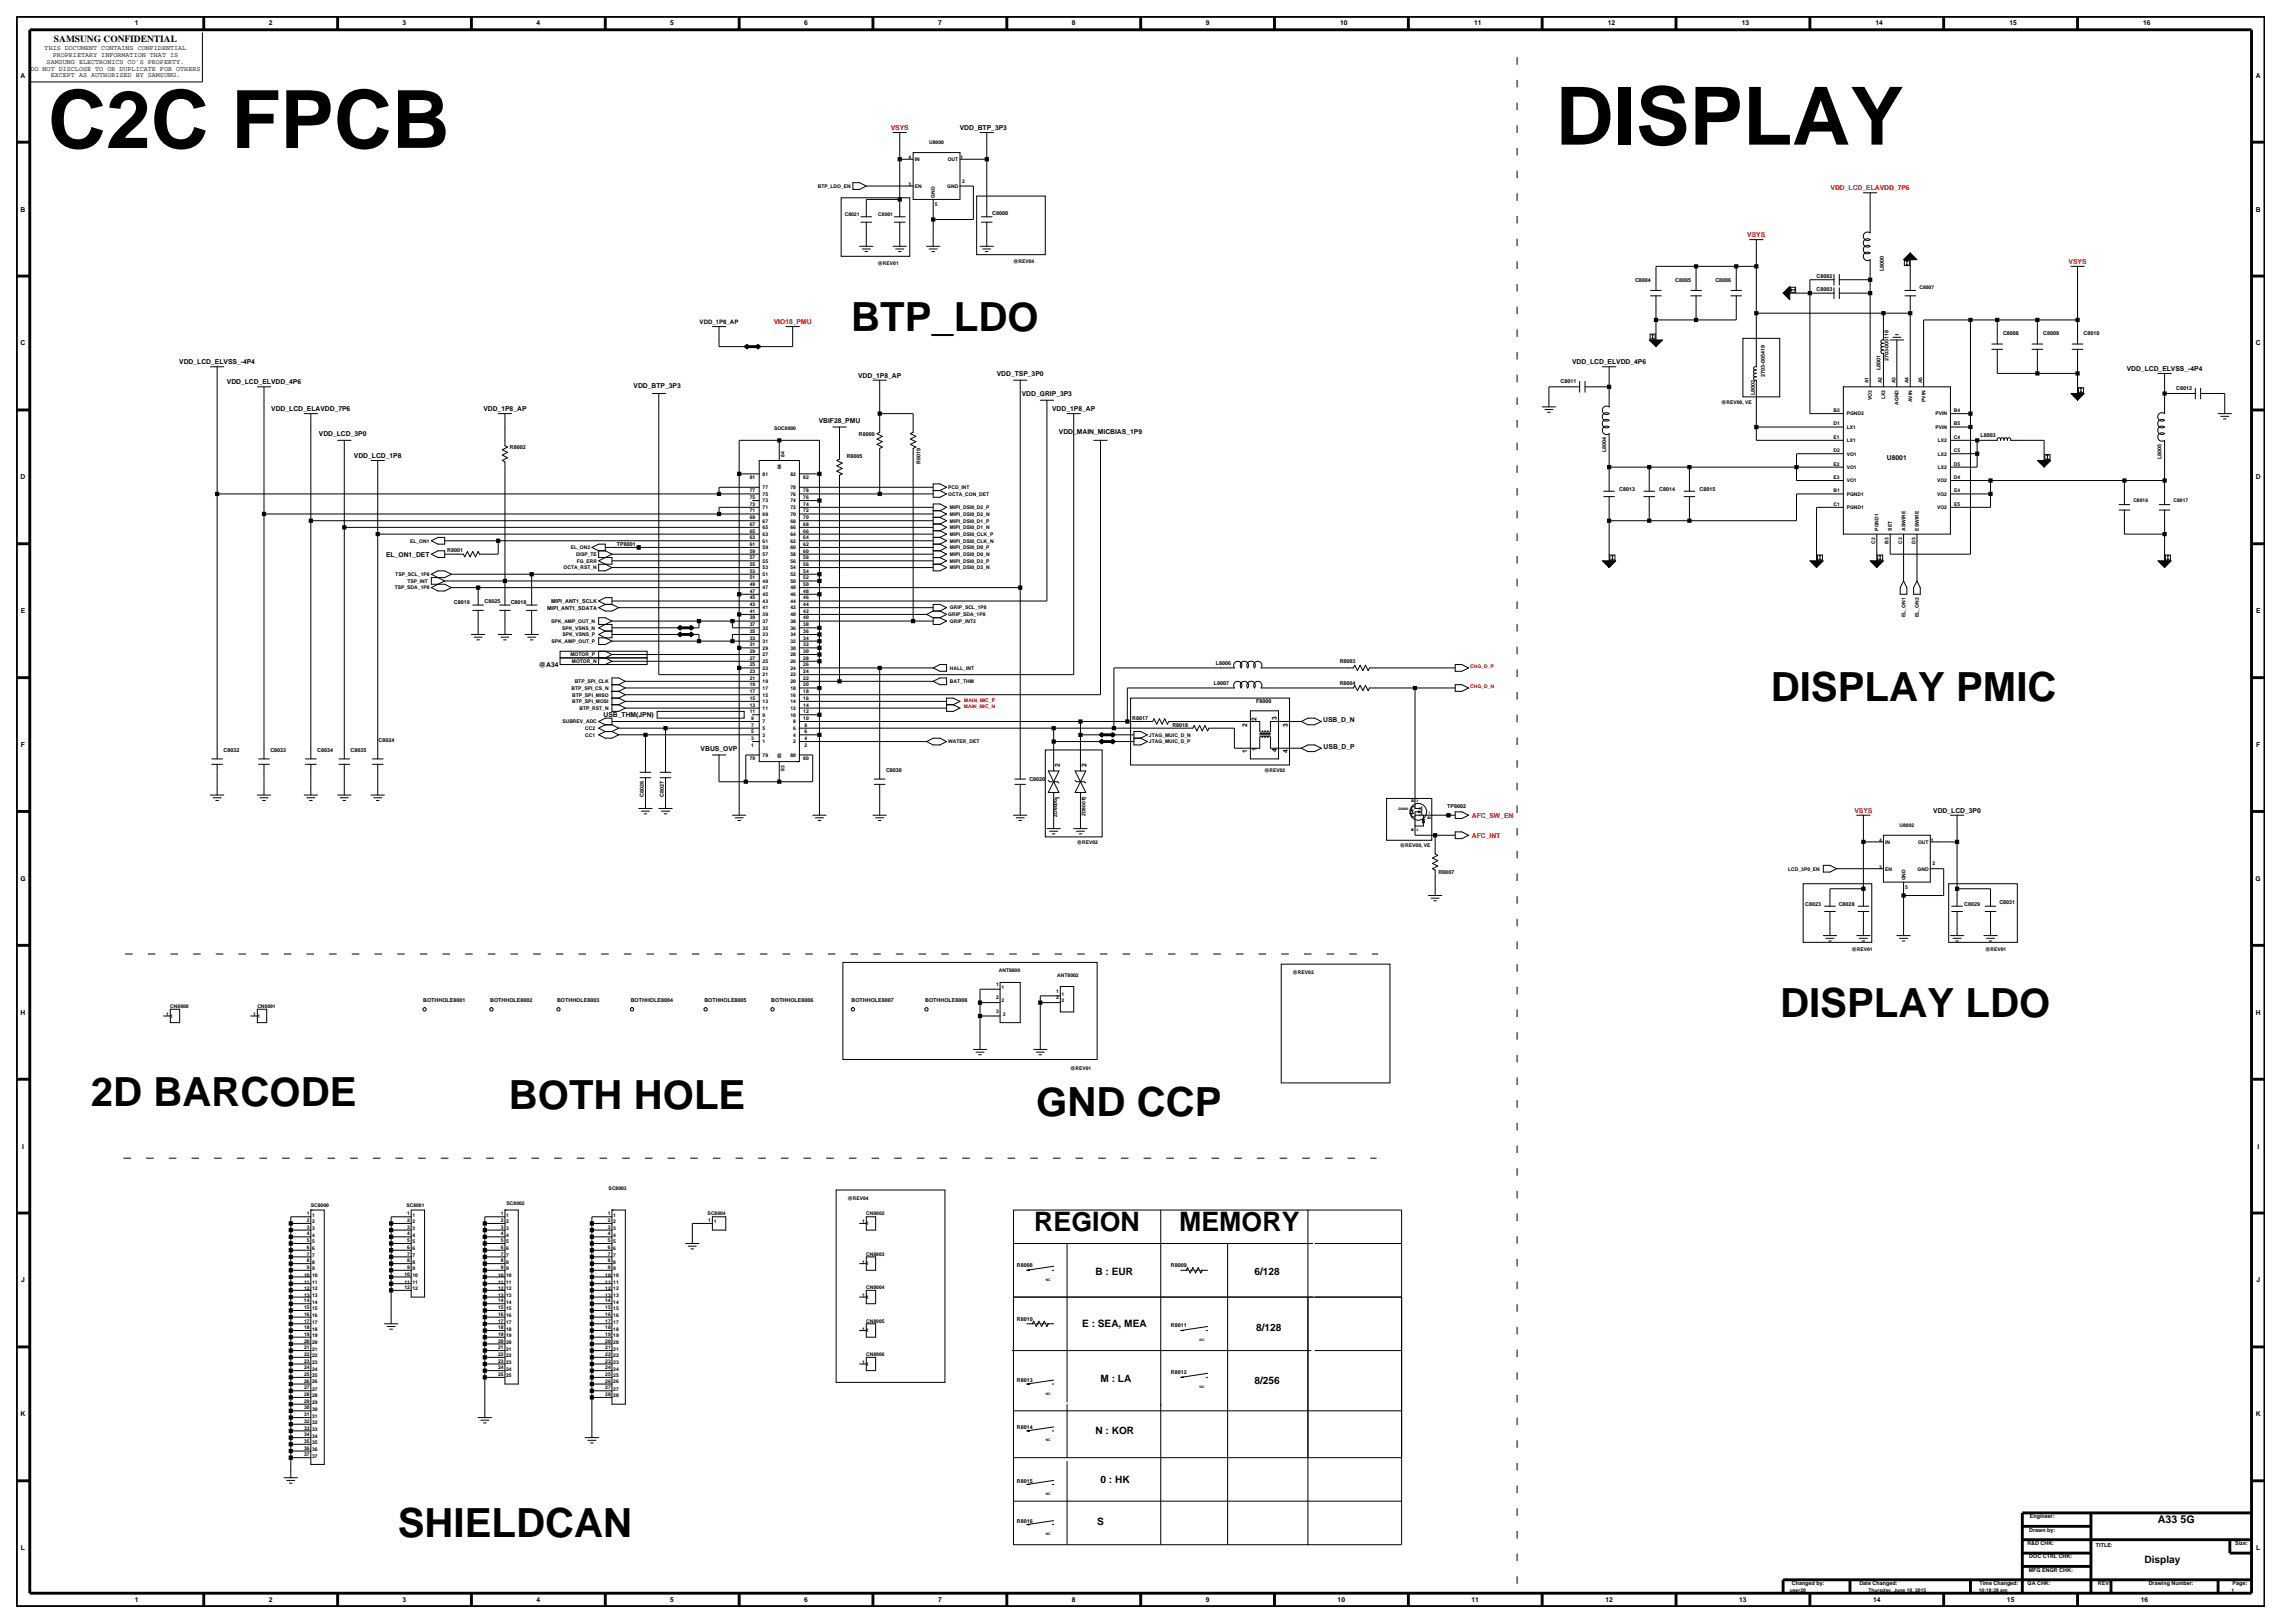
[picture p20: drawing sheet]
<svg xmlns="http://www.w3.org/2000/svg" width="420mm" height="297mm" viewBox="0 0 420 297" stroke-linecap="round" stroke-linejoin="round" font-family="sans-serif">
<defs><g id="words">
<g font-size="14.7">
<text x="8.8" y="27.1">C2C FPCB</text>
<text x="284.7" y="26.5">DISPLAY</text>
</g>
<g font-size="7.4">
<text x="155.8" y="60.6">BTP_LDO</text>
<text x="324" y="128.2">DISPLAY PMIC</text>
<text x="325.8" y="186.1">DISPLAY LDO</text>
<text x="16.6" y="202.3">2D BARCODE</text>
<text x="93.1" y="202.9">BOTH HOLE</text>
<text x="189.6" y="204.2">GND CCP</text>
<text x="72.8" y="281.3">SHIELDCAN</text>
</g>
<g font-size="4.9">
<text x="189.3" y="225.3">REGION</text>
<text x="215.8" y="225.3">MEMORY</text>
</g>
<text font-size="2" x="394.9" y="278.8">A33 5G</text>
<g font-size="1.9">
<text x="200.5" y="233.4">B : EUR</text>
<text x="229.6" y="233.4">6/128</text>
<text x="198" y="242.9">E : SEA, MEA</text>
<text x="229.9" y="243.5">8/128</text>
<text x="201.4" y="253">M : LA</text>
<text x="229.6" y="253.3">8/256</text>
<text x="200.5" y="262.4">N : KOR</text>
<text x="201.4" y="271.3">0 : HK</text>
<text x="200.8" y="279">S</text>
<text x="392.4" y="286">Display</text>
</g>
<text font-size="1.7" x="9.9" y="7.7">SAMSUNG CONFIDENTIAL</text>
<g font-size="1.2">
<text x="24.7" y="4.7">1</text>
<text x="49.2" y="4.7">2</text>
<text x="73.7" y="4.7">3</text>
<text x="98.2" y="4.7">4</text>
<text x="122.7" y="4.7">5</text>
<text x="147.2" y="4.7">6</text>
<text x="171.7" y="4.7">7</text>
<text x="196.2" y="4.7">8</text>
<text x="220.7" y="4.7">9</text>
<text x="245.3" y="4.7">10</text>
<text x="269.8" y="4.7">11</text>
<text x="294.3" y="4.7">12</text>
<text x="318.7" y="4.7">13</text>
<text x="343.2" y="4.7">14</text>
<text x="367.7" y="4.7">15</text>
<text x="392.2" y="4.7">16</text>
<text x="8.2" y="9.2">THIS DOCUMENT CONTAINS CONFIDENTIAL</text>
<text x="8.5" y="11.7">SAMSUNG ELECTRONICS CO'S PROPERTY.</text>
<text x="9.6" y="10.5">PROPRIETARY INFORMATION THAT IS</text>
<text x="3.8" y="14.2">A</text>
<text x="5.6" y="12.9">DO NOT DISCLOSE TO OR DUPLICATE FOR OTHERS</text>
<text x="9.3" y="14.1">EXCEPT AS AUTHORIZED BY SAMSUNG.</text>
<text x="412.8" y="14.2">A</text>
<text x="175.6" y="23.8">VDD_BTP_3P3</text>
<text x="3.8" y="38.7">B</text>
<text x="412.8" y="38.7">B</text>
<text x="3.8" y="63.2">C</text>
<text x="412.8" y="63.2">C</text>
<text x="32.8" y="66.6">VDD_LCD_ELVSS_-4P4</text>
<text x="41.5" y="70.3">VDD_LCD_ELVDD_4P6</text>
<text x="115.9" y="70.9">VDD_BTP_3P3</text>
<text x="157" y="69.1">VDD_1P8_AP</text>
<text x="182.4" y="68.8">VDD_TSP_3P0</text>
<text x="287.7" y="66.6">VDD_LCD_ELVDD_4P6</text>
<text x="389.2" y="67.9">VDD_LCD_ELVSS_-4P4</text>
<text x="49.6" y="75.2">VDD_LCD_ELAVDD_7P6</text>
<text x="88.5" y="75.2">VDD_1P8_AP</text>
<text x="149.8" y="77.3">VBIF28_PMU</text>
<text x="187" y="72.4">VDD_GRIP_3P3</text>
<text x="192.6" y="75.2">VDD_1P8_AP</text>
<text x="58.3" y="79.8">VDD_LCD_3P0</text>
<text x="64.8" y="83.8">VDD_LCD_1P8</text>
<text x="193.8" y="79.5">VDD_MAIN_MICBIAS_1P9</text>
<text x="3.8" y="87.7">D</text>
<text x="345.3" y="84.1">U8001</text>
<text x="412.8" y="87.7">D</text>
<text x="70.7" y="101.8">EL_ON1_DET</text>
<text x="3.8" y="112.2">E</text>
<text x="412.9" y="112.2">E</text>
<text x="98.6" y="122">@A34</text>
<text x="110.5" y="131.2">USB_THM(JPN)</text>
<text x="230" y="131.9" transform="rotate(-90 230 131.9)">2</text>
<text x="233.7" y="131.8" transform="rotate(-90 233.7 131.8)">3</text>
<text x="3.8" y="136.7">F</text>
<text x="128.2" y="137.4">VBUS_OVP</text>
<text x="228.3" y="137.8" transform="rotate(-90 228.3 137.8)">1</text>
<text x="228.3" y="133" transform="rotate(-90 228.3 133)">2</text>
<text x="230" y="137.4" transform="rotate(-90 230 137.4)">1</text>
<text x="233.7" y="137.7" transform="rotate(-90 233.7 137.7)">4</text>
<text x="235.7" y="137.8" transform="rotate(-90 235.7 137.8)">4</text>
<text x="235.7" y="133" transform="rotate(-90 235.7 133)">3</text>
<text x="242.2" y="132.2">USB_D_N</text>
<text x="242.2" y="137.1">USB_D_P</text>
<text x="412.9" y="136.7">F</text>
<text x="194" y="140.3" transform="rotate(-90 194 140.3)">2</text>
<text x="198.9" y="140.3" transform="rotate(-90 198.9 140.3)">2</text>
<text x="194" y="146.5" transform="rotate(-90 194 146.5)">1</text>
<text x="198.9" y="146.5" transform="rotate(-90 198.9 146.5)">1</text>
<text x="353.8" y="148.7">VDD_LCD_3P0</text>
<text x="3.7" y="161.2">G</text>
<text x="412.8" y="161.2">G</text>
<text x="3.8" y="185.7">H</text>
<text x="412.8" y="185.7">H</text>
<text x="4" y="210.2">I</text>
<text x="413.1" y="210.2">I</text>
<text x="3.9" y="234.7">J</text>
<text x="412.9" y="234.7">J</text>
<text x="3.8" y="259.2">K</text>
<text x="412.8" y="259.2">K</text>
<text x="3.8" y="283.7">L</text>
<text x="412.9" y="283.7">L</text>
<text x="24.7" y="293.2">1</text>
<text x="49.2" y="293.2">2</text>
<text x="73.7" y="293.2">3</text>
<text x="98.2" y="293.2">4</text>
<text x="122.7" y="293.2">5</text>
<text x="147.2" y="293.2">6</text>
<text x="171.7" y="293.2">7</text>
<text x="196.2" y="293.2">8</text>
<text x="220.7" y="293.2">9</text>
<text x="244.8" y="293.2">10</text>
<text x="269.3" y="293.2">11</text>
<text x="293.8" y="293.2">12</text>
<text x="318.3" y="293.2">13</text>
<text x="342.8" y="293.2">14</text>
<text x="367.3" y="293.2">15</text>
<text x="391.8" y="293.2">16</text>
</g>
<g font-size="1.2" fill="#f00">
<text x="163" y="23.8">VSYS</text>
<text x="335" y="34.8">VDD_LCD_ELAVDD_7P6</text>
<text x="319.8" y="43.4">VSYS</text>
<text x="378.6" y="48.3">VSYS</text>
<text x="141.6" y="59.3">VIO18_PMU</text>
<text x="269.4" y="149.6">AFC_SW_EN</text>
<text x="339.4" y="148.7">VSYS</text>
<text x="269.4" y="153.3">AFC_INT</text>
</g>
<text font-size="1.1" x="128" y="59.2">VDD_1P8_AP</text>
<g font-size="1">
<text x="181.6" y="39.3">C8000</text>
<text x="299.2" y="51.7">C8004</text>
<text x="306.6" y="51.7">C8005</text>
<text x="313.9" y="51.7">C8006</text>
<text x="332.4" y="50.9">C8002</text>
<text x="332.4" y="53.3">C8003</text>
<text x="344.7" y="49.7" transform="rotate(-90 344.7 49.7)">L8000</text>
<text x="366.6" y="61.3">C8008</text>
<text x="373.9" y="61.3">C8009</text>
<text x="381.3" y="61.3">C8010</text>
<text x="285.6" y="70.2">C8011</text>
<text x="323" y="69" transform="rotate(-90 323 69)">2703-005419</text>
<text x="344.2" y="67.8" transform="rotate(-90 344.2 67.8)">L8001</text>
<text x="345.6" y="66.1" transform="rotate(-90 345.6 66.1)">2703-005118</text>
<text x="398.3" y="71.4">C8012</text>
<text x="321.1" y="72.3" transform="rotate(-90 321.1 72.3)">L8002</text>
<text x="93.3" y="82.2">R8002</text>
<text x="155" y="83.8">R8005</text>
<text x="157.2" y="79.7">R8000</text>
<text x="293.9" y="82.7" transform="rotate(-90 293.9 82.7)">L8004</text>
<text x="362.4" y="80">L8003</text>
<text x="395.6" y="84" transform="rotate(-90 395.6 84)">L8005</text>
<text x="168.4" y="84.9" transform="rotate(-90 168.4 84.9)">R8019</text>
<text x="296.3" y="89.8">C8013</text>
<text x="303.7" y="89.8">C8014</text>
<text x="311" y="89.8">C8015</text>
<text x="81.8" y="101.1">R8001</text>
<text x="112.9" y="99.9">TP8001</text>
<text x="83.1" y="110.5">C8019</text>
<text x="88.7" y="110.3">C8025</text>
<text x="93.5" y="110.5">C8018</text>
<text x="100.1" y="111.6">MIPI_ANT1_SDATA</text>
<text x="100.8" y="110.3">MIPI_ANT1_SCLK</text>
<text x="222.2" y="125.3">L8007</text>
<text x="222.5" y="121.7">L8006</text>
<text x="245.2" y="125.3">R8004</text>
<text x="245.2" y="121.3">R8003</text>
<text x="207.2" y="131.7">R8017</text>
<text x="229.9" y="128.7">F8000</text>
<text x="40.9" y="137.6">C8032</text>
<text x="49.5" y="137.6">C8033</text>
<text x="58" y="137.6">C8034</text>
<text x="64.2" y="137.6">C8035</text>
<text x="69.3" y="135.7">C8024</text>
<text x="214.6" y="132.9">R8018</text>
<text x="162.2" y="141.3">C8030</text>
<text x="188.4" y="142.8">C8020</text>
<text x="117.8" y="145.8" transform="rotate(-90 117.8 145.8)">C8026</text>
<text x="121.5" y="145.8" transform="rotate(-90 121.5 145.8)">C8027</text>
<text x="264.8" y="147.8">TP8002</text>
<text x="263.2" y="159.9">R8007</text>
<text x="330.4" y="165.8">C8023</text>
<text x="336.5" y="165.8">C8028</text>
<text x="359.5" y="165.8">C8029</text>
<text x="365.9" y="165.4">C8031</text>
<text x="77.5" y="183.3">BOTHHOLE8001</text>
<text x="89.7" y="183.3">BOTHHOLE8002</text>
<text x="102" y="183.3">BOTHHOLE8003</text>
<text x="115.4" y="183.3">BOTHHOLE8004</text>
<text x="128.9" y="183.3">BOTHHOLE8005</text>
<text x="141.1" y="183.3">BOTHHOLE8006</text>
<text x="155.8" y="183.3">BOTHHOLE8007</text>
<text x="169.3" y="183.3">BOTHHOLE8008</text>
<text x="186.1" y="231.8">R8008</text>
<text x="214.3" y="231.8">R8009</text>
<text x="186.1" y="241.6">R8010</text>
<text x="214.3" y="242.9">R8011</text>
<text x="214.3" y="251.4">R8012</text>
<text x="186.1" y="253">R8013</text>
<text x="186.1" y="261.5">R8014</text>
<text x="186.1" y="271.3">R8015</text>
<text x="186.1" y="278.7">R8016</text>
<text x="371.4" y="280.2">Drawn by:</text>
<text x="371.5" y="277.8">Engineer:</text>
<text x="371" y="282.7">R&amp;D CHK:</text>
<text x="371.3" y="287.6">MFG ENGR CHK:</text>
<text x="371.4" y="285.2">DOC CTRL CHK:</text>
<text x="383.6" y="283">TITLE:</text>
<text x="409.1" y="282.7">Size:</text>
<text x="327.9" y="290.1">Changed by:</text>
<text x="340.3" y="290.1">Date Changed:</text>
<text x="362.2" y="290.1">Time Changed:</text>
<text x="371.1" y="290.1">QA CHK:</text>
<text x="383.9" y="290.1">REV:</text>
<text x="393.2" y="290.1">Drawing Number:</text>
<text x="408.6" y="290.1">Page:</text>
</g>
<g font-size=".9">
<text x="166.3" y="29.1">4</text>
<text x="167.4" y="29.5">IN</text>
<text x="170" y="26.4">U8000</text>
<text x="173.4" y="29.5">OUT</text>
<text x="175.8" y="29.1">1</text>
<text x="149.6" y="34.4">BTP_LDO_EN</text>
<text x="166.3" y="34">3</text>
<text x="167.4" y="34.4">EN</text>
<text x="173.3" y="34.4">GND</text>
<text x="176.1" y="33.4">2</text>
<text x="154.6" y="39.6">C8021</text>
<text x="160.7" y="39.6">C8001</text>
<text x="171.1" y="37.7">5</text>
<text x="171.1" y="36.2" transform="rotate(-90 171.1 36.2)">GND</text>
<text x="160.6" y="48.5">@REV01</text>
<text x="185.4" y="48.1">@REV04</text>
<text x="351.3" y="53">C8007</text>
<text x="342" y="70.2" transform="rotate(-90 342 70.2)">A1</text>
<text x="344.4" y="70.2" transform="rotate(-90 344.4 70.2)">A2</text>
<text x="346.9" y="70.2" transform="rotate(-90 346.9 70.2)">A3</text>
<text x="349.3" y="70.2" transform="rotate(-90 349.3 70.2)">A4</text>
<text x="351.7" y="70.2" transform="rotate(-90 351.7 70.2)">A5</text>
<text x="315" y="73.9">@REV00, VE</text>
<text x="335.5" y="77.9">D1</text>
<text x="335.5" y="75.4">B2</text>
<text x="338" y="76">PGND2</text>
<text x="342.6" y="73.2" transform="rotate(-90 342.6 73.2)">VO3</text>
<text x="345" y="73.1" transform="rotate(-90 345 73.1)">LX3</text>
<text x="347.5" y="74.1" transform="rotate(-90 347.5 74.1)">AGND</text>
<text x="349.9" y="73.6" transform="rotate(-90 349.9 73.6)">AVIN</text>
<text x="352.4" y="73.5" transform="rotate(-90 352.4 73.5)">PVIN</text>
<text x="354.2" y="76">PVIN</text>
<text x="357.6" y="75.4">B4</text>
<text x="357.6" y="77.9">B5</text>
<text x="141.7" y="78.8">SOC8000</text>
<text x="143.6" y="83.5" transform="rotate(-90 143.6 83.5)">84</text>
<text x="335.5" y="82.8">D2</text>
<text x="335.5" y="80.3">E1</text>
<text x="338" y="83.4">VO1</text>
<text x="338" y="80.9">LX1</text>
<text x="338" y="78.5">LX1</text>
<text x="354.2" y="78.5">PVIN</text>
<text x="354.6" y="80.9">LX2</text>
<text x="354.6" y="83.4">LX2</text>
<text x="357.6" y="80.3">C4</text>
<text x="357.6" y="82.8">C5</text>
<text x="137.2" y="87.6">81</text>
<text x="139.6" y="87">81</text>
<text x="139.6" y="89.5">77</text>
<text x="142.9" y="85.9" transform="rotate(-90 142.9 85.9)">84</text>
<text x="144.7" y="87">82</text>
<text x="144.7" y="89.5">78</text>
<text x="147" y="87.6">82</text>
<text x="173.5" y="89.5">PCD_INT</text>
<text x="335.5" y="85.2">E2</text>
<text x="335.5" y="87.6">E3</text>
<text x="338" y="85.8">VO1</text>
<text x="338" y="88.3">VO1</text>
<text x="354.5" y="88.3">VO2</text>
<text x="354.6" y="85.8">LX2</text>
<text x="357.6" y="87.6">D4</text>
<text x="357.6" y="85.2">D5</text>
<text x="137.2" y="91.3">75</text>
<text x="137.2" y="90.1">77</text>
<text x="137.2" y="95">69</text>
<text x="137.2" y="93.8">71</text>
<text x="137.2" y="92.5">73</text>
<text x="139.6" y="90.7">75</text>
<text x="139.6" y="95.6">67</text>
<text x="139.6" y="94.4">69</text>
<text x="139.6" y="93.2">71</text>
<text x="139.6" y="91.9">73</text>
<text x="144.7" y="91.9">74</text>
<text x="144.7" y="90.7">76</text>
<text x="144.7" y="95.6">68</text>
<text x="144.7" y="94.4">70</text>
<text x="144.7" y="93.2">72</text>
<text x="147" y="92.5">74</text>
<text x="147" y="91.3">76</text>
<text x="147" y="90.1">78</text>
<text x="147" y="95">70</text>
<text x="147" y="93.8">72</text>
<text x="173.5" y="90.7">OCTA_CON_DET</text>
<text x="173.8" y="93.2">MIPI_DSI0_D2_P</text>
<text x="173.8" y="95.6">MIPI_DSI0_D1_P</text>
<text x="173.8" y="94.4">MIPI_DSI0_D2_N</text>
<text x="335.5" y="92.5">C1</text>
<text x="335.5" y="90.1">B1</text>
<text x="338" y="93.2">PGND1</text>
<text x="338" y="90.7">PGND1</text>
<text x="354.5" y="93.2">VO2</text>
<text x="354.5" y="90.7">VO2</text>
<text x="357.6" y="92.5">E5</text>
<text x="357.6" y="90.1">E4</text>
<text x="390.4" y="91.8">C8016</text>
<text x="397.8" y="91.8">C8017</text>
<text x="75" y="99.3">EL_ON1</text>
<text x="104.5" y="100.5">EL_ON2</text>
<text x="105.4" y="101.7">DISP_TE</text>
<text x="137.2" y="96.2">67</text>
<text x="137.2" y="99.9">61</text>
<text x="137.2" y="98.7">63</text>
<text x="137.2" y="97.4">65</text>
<text x="137.2" y="101.1">59</text>
<text x="139.6" y="99.3">61</text>
<text x="139.6" y="98.1">63</text>
<text x="139.6" y="96.8">65</text>
<text x="139.6" y="101.7">57</text>
<text x="139.6" y="100.5">59</text>
<text x="144.7" y="100.5">60</text>
<text x="144.7" y="99.3">62</text>
<text x="144.7" y="98.1">64</text>
<text x="144.7" y="96.8">66</text>
<text x="144.7" y="101.7">58</text>
<text x="147" y="96.2">68</text>
<text x="147" y="101.1">60</text>
<text x="147" y="99.9">62</text>
<text x="147" y="98.7">64</text>
<text x="147" y="97.4">66</text>
<text x="173.8" y="101.7">MIPI_DSI0_D0_N</text>
<text x="173.8" y="100.5">MIPI_DSI0_D0_P</text>
<text x="173.8" y="98.1">MIPI_DSI0_CLK_P</text>
<text x="173.8" y="99.3">MIPI_DSI0_CLK_N</text>
<text x="173.8" y="96.8">MIPI_DSI0_D1_N</text>
<text x="343.2" y="99.5" transform="rotate(-90 343.2 99.5)">C2</text>
<text x="343.8" y="97.1" transform="rotate(-90 343.8 97.1)">PGND1</text>
<text x="345.6" y="99.5" transform="rotate(-90 345.6 99.5)">B3</text>
<text x="346.2" y="97.1" transform="rotate(-90 346.2 97.1)">SET</text>
<text x="348.1" y="99.5" transform="rotate(-90 348.1 99.5)">C3</text>
<text x="348.7" y="97.1" transform="rotate(-90 348.7 97.1)">ASWIRE</text>
<text x="350.5" y="99.5" transform="rotate(-90 350.5 99.5)">D3</text>
<text x="351.1" y="97.1" transform="rotate(-90 351.1 97.1)">ESWIRE</text>
<text x="72.2" y="107.9">TSP_SDA_1P8</text>
<text x="72.3" y="105.4">TSP_SCL_1P8</text>
<text x="74.5" y="106.6">TSP_INT</text>
<text x="103.1" y="104.2">OCTA_RST_N</text>
<text x="105.6" y="103">FG_ERR</text>
<text x="137.2" y="104.8">53</text>
<text x="137.2" y="103.6">55</text>
<text x="137.2" y="102.4">57</text>
<text x="137.2" y="107.2">49</text>
<text x="137.2" y="106">51</text>
<text x="139.6" y="104.2">53</text>
<text x="139.6" y="103">55</text>
<text x="139.6" y="107.9">47</text>
<text x="139.6" y="106.6">49</text>
<text x="139.6" y="105.4">51</text>
<text x="144.7" y="104.2">54</text>
<text x="144.7" y="103">56</text>
<text x="144.7" y="107.9">48</text>
<text x="144.7" y="106.6">50</text>
<text x="144.7" y="105.4">52</text>
<text x="147" y="104.8">54</text>
<text x="147" y="103.6">56</text>
<text x="147" y="102.4">58</text>
<text x="147" y="107.2">50</text>
<text x="147" y="106">52</text>
<text x="173.8" y="104.2">MIPI_DSI0_D3_N</text>
<text x="173.8" y="103">MIPI_DSI0_D3_P</text>
<text x="100.9" y="114">SPK_AMP_OUT_N</text>
<text x="137.2" y="108.5">47</text>
<text x="137.2" y="113.4">39</text>
<text x="137.2" y="112.1">41</text>
<text x="137.2" y="110.9">43</text>
<text x="137.2" y="109.7">45</text>
<text x="139.6" y="112.8">39</text>
<text x="139.6" y="111.5">41</text>
<text x="139.6" y="110.3">43</text>
<text x="139.6" y="109.1">45</text>
<text x="139.6" y="114">37</text>
<text x="144.7" y="109.1">46</text>
<text x="144.7" y="114">38</text>
<text x="144.7" y="112.8">40</text>
<text x="144.7" y="111.5">42</text>
<text x="144.7" y="110.3">44</text>
<text x="147" y="109.7">46</text>
<text x="147" y="108.5">48</text>
<text x="147" y="113.4">40</text>
<text x="147" y="112.1">42</text>
<text x="147" y="110.9">44</text>
<text x="173.5" y="112.8">GRIP_SDA_1P8</text>
<text x="173.8" y="114">GRIP_INT2</text>
<text x="173.8" y="111.5">GRIP_SCL_1P8</text>
<text x="348.7" y="112.9" transform="rotate(-90 348.7 112.9)">EL_ON1</text>
<text x="351.1" y="112.9" transform="rotate(-90 351.1 112.9)">EL_ON2</text>
<text x="100.9" y="117.6">SPK_AMP_OUT_P</text>
<text x="102.9" y="115.2">SPK_VSNS_N</text>
<text x="102.9" y="116.4">SPK_VSNS_P</text>
<text x="137.2" y="118.3">31</text>
<text x="137.2" y="117">33</text>
<text x="137.2" y="115.8">35</text>
<text x="137.2" y="114.6">37</text>
<text x="137.2" y="119.5">29</text>
<text x="139.6" y="117.6">31</text>
<text x="139.6" y="116.4">33</text>
<text x="139.6" y="115.2">35</text>
<text x="139.6" y="118.9">29</text>
<text x="144.7" y="118.9">30</text>
<text x="144.7" y="117.6">32</text>
<text x="144.7" y="116.4">34</text>
<text x="144.7" y="115.2">36</text>
<text x="147" y="114.6">38</text>
<text x="147" y="119.5">30</text>
<text x="147" y="118.3">32</text>
<text x="147" y="117">34</text>
<text x="147" y="115.8">36</text>
<text x="104.4" y="120.1">MOTOR_P</text>
<text x="104.7" y="121.3">MOTOR_N</text>
<text x="105.2" y="125">BTP_SPI_CLK</text>
<text x="137.2" y="123.2">23</text>
<text x="137.2" y="121.9">25</text>
<text x="137.2" y="120.7">27</text>
<text x="137.2" y="125.6">19</text>
<text x="137.2" y="124.4">21</text>
<text x="139.6" y="122.5">23</text>
<text x="139.6" y="121.3">25</text>
<text x="139.6" y="120.1">27</text>
<text x="139.6" y="125">19</text>
<text x="139.6" y="123.8">21</text>
<text x="144.7" y="122.5">24</text>
<text x="144.7" y="121.3">26</text>
<text x="144.7" y="120.1">28</text>
<text x="144.7" y="125">20</text>
<text x="144.7" y="123.8">22</text>
<text x="147" y="123.2">24</text>
<text x="147" y="121.9">26</text>
<text x="147" y="120.7">28</text>
<text x="147" y="125.6">20</text>
<text x="147" y="124.4">22</text>
<text x="173.8" y="125">BAT_THM</text>
<text x="173.8" y="122.5">HALL_INT</text>
<text x="104.6" y="126.2">BTP_SPI_CS_N</text>
<text x="104.7" y="127.5">BTP_SPI_MISO</text>
<text x="104.7" y="128.7">BTP_SPI_MOSI</text>
<text x="106" y="129.9">BTP_RST_N</text>
<text x="137.2" y="126.8">17</text>
<text x="137.2" y="130.5">11</text>
<text x="137.2" y="129.3">13</text>
<text x="137.2" y="128.1">15</text>
<text x="137.5" y="131.7">9</text>
<text x="139.6" y="131.1">9</text>
<text x="139.6" y="126.2">17</text>
<text x="139.6" y="129.9">11</text>
<text x="139.6" y="128.7">13</text>
<text x="139.6" y="127.5">15</text>
<text x="144.7" y="126.2">18</text>
<text x="144.7" y="131.1">10</text>
<text x="144.7" y="129.9">12</text>
<text x="144.7" y="128.7">14</text>
<text x="144.7" y="127.5">16</text>
<text x="147" y="126.8">18</text>
<text x="147" y="131.7">10</text>
<text x="147" y="130.5">12</text>
<text x="147" y="129.3">14</text>
<text x="147" y="128.1">16</text>
<text x="102.9" y="132.4">SUBREV_ADC</text>
<text x="107.1" y="134.8">CC1</text>
<text x="107.1" y="133.6">CC2</text>
<text x="137.5" y="133">7</text>
<text x="137.5" y="134.2">5</text>
<text x="137.5" y="135.4">3</text>
<text x="137.5" y="136.6">1</text>
<text x="139.6" y="132.4">7</text>
<text x="139.6" y="133.6">5</text>
<text x="139.6" y="134.8">3</text>
<text x="139.6" y="136">1</text>
<text x="145.2" y="132.4">8</text>
<text x="145.2" y="133.6">6</text>
<text x="145.2" y="134.8">4</text>
<text x="145.2" y="136">2</text>
<text x="147.3" y="133">8</text>
<text x="147.3" y="134.2">6</text>
<text x="147.3" y="135.4">4</text>
<text x="147.3" y="136.6">2</text>
<text x="173.5" y="136">WATER_DET</text>
<text x="210.3" y="136">JTAG_MUIC_D_P</text>
<text x="210.3" y="134.8">JTAG_MUIC_D_N</text>
<text x="137.2" y="139.1">79</text>
<text x="139.6" y="138.5">79</text>
<text x="142.9" y="138.8" transform="rotate(-90 142.9 138.8)">83</text>
<text x="143.6" y="141.1" transform="rotate(-90 143.6 141.1)">83</text>
<text x="144.7" y="138.5">80</text>
<text x="147" y="139.1">80</text>
<text x="231.3" y="141.2">@REV02</text>
<text x="193.5" y="149.5" transform="rotate(-90 193.5 149.5)">ZD8000</text>
<text x="198.6" y="149.4" transform="rotate(-90 198.6 149.4)">ZD8001</text>
<text x="197" y="154.4">@REV02</text>
<text x="256.2" y="155">@REV00, VE</text>
<text x="343.9" y="154.1">4</text>
<text x="345" y="154.4">IN</text>
<text x="347.6" y="151.3">U8002</text>
<text x="351" y="154.4">OUT</text>
<text x="353.4" y="154.1">1</text>
<text x="327.2" y="159.3">LCD_3P0_EN</text>
<text x="343.9" y="159">3</text>
<text x="345" y="159.3">EN</text>
<text x="348.7" y="161.1" transform="rotate(-90 348.7 161.1)">GND</text>
<text x="350.9" y="159.3">GND</text>
<text x="353.7" y="158.3">2</text>
<text x="348.7" y="162.7">5</text>
<text x="338.8" y="174">@REV01</text>
<text x="363.3" y="174">@REV01</text>
<text x="182.8" y="177.9">ANT8000</text>
<text x="193.5" y="178.9">ANT8002</text>
<text x="236.5" y="178.3">@REV02</text>
<text x="30.4" y="185.9">1</text>
<text x="31.2" y="184.4">CN8000</text>
<text x="46.3" y="185.9">1</text>
<text x="47.1" y="184.4">CN8001</text>
<text x="182.3" y="180.4">1</text>
<text x="182.3" y="182.9">2</text>
<text x="182.3" y="185.3">3</text>
<text x="183.3" y="180.9">1</text>
<text x="183.3" y="183.4">2</text>
<text x="183.5" y="185.8">3</text>
<text x="193.3" y="181.7">1</text>
<text x="193.3" y="182.9">2</text>
<text x="194.3" y="182.2">1</text>
<text x="194.3" y="183.4">2</text>
<text x="31.2" y="186.2">1</text>
<text x="47.1" y="186.2">1</text>
<text x="195.8" y="195.7">@REV01</text>
<text x="56.9" y="220.8">SC8000</text>
<text x="74.4" y="220.8">SC8001</text>
<text x="92.7" y="220.5">SC8002</text>
<text x="111.4" y="217.8">SC8003</text>
<text x="155.1" y="219.6">@REV04</text>
<text x="56.1" y="227.3">5</text>
<text x="56.1" y="226.1">4</text>
<text x="56.1" y="224.9">3</text>
<text x="56.1" y="223.6">2</text>
<text x="56.1" y="222.4">1</text>
<text x="57.1" y="226.3">4</text>
<text x="57.1" y="227.5">5</text>
<text x="57.1" y="225.1">3</text>
<text x="57.1" y="223.9">2</text>
<text x="57.1" y="222.7">1</text>
<text x="74.5" y="222.4">1</text>
<text x="74.5" y="223.6">2</text>
<text x="74.5" y="224.9">3</text>
<text x="74.5" y="226.1">4</text>
<text x="74.5" y="227.3">5</text>
<text x="75.5" y="222.7">1</text>
<text x="75.5" y="223.9">2</text>
<text x="75.5" y="225.1">3</text>
<text x="75.5" y="226.3">4</text>
<text x="75.5" y="227.5">5</text>
<text x="91.7" y="224.9">3</text>
<text x="91.7" y="226.1">4</text>
<text x="91.7" y="227.3">5</text>
<text x="91.7" y="223.6">2</text>
<text x="91.7" y="222.4">1</text>
<text x="92.6" y="225.1">3</text>
<text x="92.6" y="226.3">4</text>
<text x="92.6" y="227.5">5</text>
<text x="92.6" y="223.9">2</text>
<text x="92.6" y="222.7">1</text>
<text x="111.3" y="224.9">3</text>
<text x="111.3" y="226.1">4</text>
<text x="111.3" y="227.3">5</text>
<text x="111.3" y="223.6">2</text>
<text x="111.3" y="222.4">1</text>
<text x="112.2" y="225.1">3</text>
<text x="112.2" y="226.3">4</text>
<text x="112.2" y="227.5">5</text>
<text x="112.2" y="223.9">2</text>
<text x="112.2" y="222.7">1</text>
<text x="129.5" y="222.4">SC8004</text>
<text x="129.6" y="223.6">1</text>
<text x="130.6" y="223.9">1</text>
<text x="157.8" y="223.9">1</text>
<text x="158.5" y="222.4">CN8002</text>
<text x="158.5" y="224.2">1</text>
<text x="55.7" y="233.7">10</text>
<text x="56.1" y="228.5">6</text>
<text x="56.1" y="229.7">7</text>
<text x="56.1" y="231">8</text>
<text x="56.1" y="232.2">9</text>
<text x="57.1" y="228.8">6</text>
<text x="57.1" y="230">7</text>
<text x="57.1" y="231.2">8</text>
<text x="57.1" y="232.4">9</text>
<text x="57.1" y="233.7">10</text>
<text x="74" y="233.4">10</text>
<text x="74.5" y="228.5">6</text>
<text x="74.5" y="229.7">7</text>
<text x="74.5" y="231">8</text>
<text x="74.5" y="232.2">9</text>
<text x="75.5" y="228.8">6</text>
<text x="75.5" y="230">7</text>
<text x="75.5" y="231.2">8</text>
<text x="75.5" y="232.4">9</text>
<text x="75.5" y="233.7">10</text>
<text x="91.2" y="233.7">10</text>
<text x="91.7" y="228.5">6</text>
<text x="91.7" y="229.7">7</text>
<text x="91.7" y="231">8</text>
<text x="91.7" y="232.2">9</text>
<text x="92.6" y="228.8">6</text>
<text x="92.6" y="230">7</text>
<text x="92.6" y="231.2">8</text>
<text x="92.6" y="232.4">9</text>
<text x="92.6" y="233.7">10</text>
<text x="110.8" y="233.7">10</text>
<text x="111.3" y="228.5">6</text>
<text x="111.3" y="229.7">7</text>
<text x="111.3" y="231">8</text>
<text x="111.3" y="232.2">9</text>
<text x="112.2" y="228.8">6</text>
<text x="112.2" y="230">7</text>
<text x="112.2" y="231.2">8</text>
<text x="112.2" y="232.4">9</text>
<text x="112.2" y="233.7">10</text>
<text x="157.8" y="231.2">1</text>
<text x="158.5" y="231.6">1</text>
<text x="158.5" y="229.7">CN8003</text>
<text x="55.6" y="238.3">14</text>
<text x="55.7" y="234.9">11</text>
<text x="55.7" y="236.1">12</text>
<text x="55.7" y="237.3">13</text>
<text x="55.7" y="239.6">15</text>
<text x="57.1" y="234.9">11</text>
<text x="57.1" y="236.1">12</text>
<text x="57.1" y="237.3">13</text>
<text x="57.1" y="238.6">14</text>
<text x="57.1" y="239.8">15</text>
<text x="74" y="235.9">12</text>
<text x="74" y="234.9">11</text>
<text x="75.5" y="234.9">11</text>
<text x="75.5" y="236.1">12</text>
<text x="91.1" y="238.3">14</text>
<text x="91.2" y="234.9">11</text>
<text x="91.2" y="236.1">12</text>
<text x="91.2" y="237.3">13</text>
<text x="91.2" y="239.6">15</text>
<text x="92.6" y="234.9">11</text>
<text x="92.6" y="236.1">12</text>
<text x="92.6" y="237.3">13</text>
<text x="92.6" y="238.6">14</text>
<text x="92.6" y="239.8">15</text>
<text x="110.7" y="238.3">14</text>
<text x="110.8" y="239.6">15</text>
<text x="110.8" y="234.9">11</text>
<text x="110.8" y="236.1">12</text>
<text x="110.8" y="237.3">13</text>
<text x="112.2" y="238.6">14</text>
<text x="112.2" y="239.8">15</text>
<text x="112.2" y="234.9">11</text>
<text x="112.2" y="236.1">12</text>
<text x="112.2" y="237.3">13</text>
<text x="157.8" y="237.3">1</text>
<text x="158.5" y="235.9">CN8004</text>
<text x="158.5" y="237.7">1</text>
<text x="55.7" y="242">17</text>
<text x="55.7" y="243.2">18</text>
<text x="55.7" y="244.4">19</text>
<text x="55.7" y="245.7">20</text>
<text x="55.7" y="240.8">16</text>
<text x="57.1" y="243.5">18</text>
<text x="57.1" y="244.7">19</text>
<text x="57.1" y="245.9">20</text>
<text x="57.1" y="241">16</text>
<text x="57.1" y="242.2">17</text>
<text x="91.2" y="244.4">19</text>
<text x="91.2" y="245.7">20</text>
<text x="91.2" y="240.8">16</text>
<text x="91.2" y="242">17</text>
<text x="91.2" y="243.2">18</text>
<text x="92.6" y="243.5">18</text>
<text x="92.6" y="244.7">19</text>
<text x="92.6" y="245.9">20</text>
<text x="92.6" y="241">16</text>
<text x="92.6" y="242.2">17</text>
<text x="110.8" y="245.7">20</text>
<text x="110.8" y="240.8">16</text>
<text x="110.8" y="242">17</text>
<text x="110.8" y="243.2">18</text>
<text x="110.8" y="244.4">19</text>
<text x="112.2" y="241">16</text>
<text x="112.2" y="242.2">17</text>
<text x="112.2" y="243.5">18</text>
<text x="112.2" y="244.7">19</text>
<text x="112.2" y="245.9">20</text>
<text x="157.8" y="243.5">1</text>
<text x="158.5" y="243.8">1</text>
<text x="158.5" y="242">CN8005</text>
<text x="55.7" y="250.6">24</text>
<text x="55.7" y="251.8">25</text>
<text x="55.7" y="246.9">21</text>
<text x="55.7" y="248.1">22</text>
<text x="55.7" y="249.3">23</text>
<text x="57.1" y="247.1">21</text>
<text x="57.1" y="248.4">22</text>
<text x="57.1" y="249.6">23</text>
<text x="57.1" y="250.8">24</text>
<text x="91.2" y="251.8">25</text>
<text x="91.2" y="246.9">21</text>
<text x="91.2" y="248.1">22</text>
<text x="91.2" y="249.3">23</text>
<text x="91.2" y="250.6">24</text>
<text x="92.6" y="247.1">21</text>
<text x="92.6" y="248.4">22</text>
<text x="92.6" y="249.6">23</text>
<text x="92.6" y="250.8">24</text>
<text x="110.8" y="246.9">21</text>
<text x="110.8" y="248.1">22</text>
<text x="110.8" y="249.3">23</text>
<text x="110.8" y="250.6">24</text>
<text x="110.8" y="251.8">25</text>
<text x="112.2" y="247.1">21</text>
<text x="112.2" y="248.4">22</text>
<text x="112.2" y="249.6">23</text>
<text x="112.2" y="250.8">24</text>
<text x="157.8" y="249.6">1</text>
<text x="158.5" y="248.1">CN8006</text>
<text x="158.5" y="249.9">1</text>
<text x="55.7" y="253">26</text>
<text x="55.7" y="254.2">27</text>
<text x="55.7" y="255.5">28</text>
<text x="55.7" y="256.7">29</text>
<text x="55.7" y="257.9">30</text>
<text x="57.1" y="252">25</text>
<text x="57.1" y="253.1">26</text>
<text x="57.1" y="254.5">27</text>
<text x="57.1" y="255.7">28</text>
<text x="57.1" y="256.9">29</text>
<text x="92.6" y="252">25</text>
<text x="110.8" y="255.5">28</text>
<text x="110.8" y="253">26</text>
<text x="110.8" y="254.2">27</text>
<text x="112.2" y="252">25</text>
<text x="112.2" y="253.1">26</text>
<text x="112.2" y="254.5">27</text>
<text x="112.2" y="255.7">28</text>
<text x="55.7" y="260.4">32</text>
<text x="55.7" y="261.6">33</text>
<text x="55.7" y="262.8">34</text>
<text x="55.7" y="259.2">31</text>
<text x="57.1" y="260.6">32</text>
<text x="57.1" y="261.8">33</text>
<text x="57.1" y="263.1">34</text>
<text x="57.1" y="258.2">30</text>
<text x="57.1" y="259.4">31</text>
<text x="55.7" y="264">35</text>
<text x="55.7" y="265.3">36</text>
<text x="55.7" y="266.5">37</text>
<text x="57.1" y="264.3">35</text>
<text x="57.1" y="265.5">36</text>
<text x="57.1" y="266.7">37</text>
<text x="327.5" y="291.2">user20</text>
<text x="341.9" y="291.2">Thursday, June 18, 2015</text>
<text x="362.1" y="291.2">10:18:28 am</text>
<text x="408.4" y="291.2">1</text>
</g>
<g font-size=".9" fill="#f00">
<text x="269.1" y="125.9">CHG_D_N</text>
<text x="269.1" y="122.2">CHG_D_P</text>
<text x="176.4" y="129.6">MAIN_MIC_N</text>
<text x="176.4" y="128.4">MAIN_MIC_P</text>
</g>
<g font-size=".6">
<text x="255.9" y="148.2">Q8000</text>
<text x="258.3" y="146.7">DD</text>
<text x="259.2" y="146.7">3</text>
<text x="261.2" y="149.9">GG</text>
<text x="261.4" y="148.9">1</text>
<text x="258.2" y="152.1">S</text>
<text x="259.2" y="152.1">2</text>
<text x="191.4" y="234.4">NC</text>
<text x="219.5" y="245.4">NC</text>
<text x="191.4" y="255.2">NC</text>
<text x="219.5" y="253.9">NC</text>
<text x="191.4" y="263.8">NC</text>
<text x="191.4" y="273.5">NC</text>
<text x="191.4" y="280.9">NC</text>
</g>
</g></defs>
<!-- layer: MFD Layer /idea/tmp/Extended-Print.juyeol.park.sheet8.2.mfd -->
<g fill="none" stroke="#000" stroke-width=".18">
<path d="M37 5.9v9.1h-31.5M153.9 36.2h12.6v10.7h-12.6zM156.1 33.4h1.2l1.2 .6-1.2 .7h-1.2zM157.6 39.7h1.9M158.5 34h8.6M163.4 24.3h2.5M163.7 39.7h1.9M164.7 36.5h-6.2v3.2M164.7 24.3v15.4M164.7 29.1h2.4M167.1 27.9h8.6v8.6h-8.6zM170.8 36.5v8.6"/>
<path d="M175.7 29.1h4.9M175.7 34h2.4v6.2h-7.3M178.7 35.9h12.6v10.7h-12.6zM179.4 24.3h2.4M179.6 39.7h2M180.6 24.3v15.4M341 35.3h2.5M342.2 35.3v7.3M130.4 59.8h2.4M131.6 59.8v3.6h4.9M143.8 59.8h2.5M145.1 59.8v3.6h-6.2"/>
<path d="M157.3 45.1h2.5M157.6 40.7h1.9M157.8 45.6h1.5M158.3 46h.5M158.5 40.7v4.4M163.4 45.1h2.5M163.7 40.7h1.9M163.9 45.6h1.5M164.4 46h.5M164.7 40.7v4.4M169.6 45.1h2.4M170 45.6h1.5"/>
<path d="M170.5 46h.5M179.4 45.1h2.4M179.6 40.7h2M179.8 45.6h1.5M180.3 46h.5M180.6 40.7v4.4M302.1 54.1h1.9M302.1 53.1h1.9M303.1 54.1v8.1M309.4 54.1h2M309.4 53.1h2M310.4 48.7v4.4"/>
<path d="M310.4 54.1v4.4M316.8 54.1h1.9M316.8 53.1h1.9M317.7 48.7v4.4M317.7 54.1v4.4h-14.6M320.2 43.9h2.5M321.4 43.9v23.2a.33 .33 0 0 0-.5 .3 .33 .33 0 0 0 .5 .3 .35 .35 0 0 0-.5 .3 .35 .35 0 0 0 .5 .3M321.4 48.7h-18.3v4.4M321.4 57.3h28.2M327.5 53.6h8.1M327.7 52.6h.9v.9h-.9zM327.9 52.9v.3"/>
<path d="M327.9 53h.6M328.5 52.9v.3M335.6 51.2h-4.4v24.5h6.1M335.6 50.2v2M335.6 52.7v1.9M336.6 51.2h5.6M336.6 50.2v2M336.6 52.7v1.9M336.6 53.6h5.6M342.2 42.6a.78 .78 0 0 0-1 .1 .78 .78 0 0 0 0 1.1 .78 .78 0 0 0 1.1 0 .78 .78 0 0 0-1.1 .1 .78 .78 0 0 0 0 1.1 .78 .78 0 0 0 1.1 .1 .78 .78 0 0 0-1.1 0 .78 .78 0 0 0 0 1.1 .78 .78 0 0 0 1 .1 .78 .78 0 0 0-1 .1 .78 .78 0 0 0 0 1 .78 .78 0 0 0 1 .1v23.3M344.7 57.3v4.9a.34 .34 0 0 0-.5 .3 .34 .34 0 0 0 .5 .3 .33 .33 0 0 0-.5 .3 .33 .33 0 0 0 .5 .3 .34 .34 0 0 0-.5 .3 .34 .34 0 0 0 .5 .3 .34 .34 0 0 0-.5 .3 .34 .34 0 0 0 .5 .4v6.1M348.5 47.7h.9v.9h-.9z"/>
<path d="M348.6 54.1h2M348.6 53.1h2M348.8 48.4h.3M348.8 47.8h.3M349 47.8v.6M349.6 47.5v5.6M349.6 54.1v16.7M360.6 58.5v42.9h-14.7v-3.7M365.5 58.5v4.5M372.9 58.5v4.5M379 48.7h2.4M380.2 48.7v14.3"/>
<path d="M380.2 58.5h-28.2v12.3M38.5 67.1h2.5M39.7 67.1v71.8M47.1 70.8h2.4M48.3 70.8v68.1M55.7 75.7h2.4M56.9 75.7v63.2M91.2 75.7h2.4M92.4 75.7v5.9l.5 .2-1 .5 1 .5-1 .5 1 .5-1 .5 .5 .2v26.2M119.3 72h2.5M120.6 72v51.5h18.3M152.4 78.1h2.5"/>
<path d="M153.6 78.1v5.9l-.5 .3 1 .5-1 .4 1 .5-1 .5 1 .5-.5 .3v37.7M159.8 69.6h2.4M161 75.7h6.1v3.4l-.5 .3 1 .5-1 .4 1 .5-1 .5 1 .5-.5 .3v31.5M161 69.6v9.5l-.5 .3 1 .5-1 .4 1 .5-1 .5 1 .5-.5 .3v8.3M185.5 69.6h2.4M186.7 69.6v73M190.4 73.2h2.4M191.6 73.2v36.8h-45.3M195.3 75.7h2.4M196.5 75.7v47.8h-50.2M282.2 74.5h2.5M282.7 74.9h1.5"/>
<path d="M283.2 75.4h.5M289.1 70.8h-5.6v3.7M289.1 69.8v2M290.1 70.8h4.4M290.1 69.8v2M293.2 67.1h2.5M294.5 74.5a.78 .78 0 0 0-1.1 0 .78 .78 0 0 0 0 1.1 .78 .78 0 0 0 1.1 .1M294.5 67.1v7.4M294.5 79.4v10.5M294.5 75.7a.78 .78 0 0 0-1.1 .1 .78 .78 0 0 0 0 1 .78 .78 0 0 0 1.1 .1 .78 .78 0 0 0-1.1 .1 .78 .78 0 0 0 0 1 .78 .78 0 0 0 1.1 .1M294.5 78.1a.78 .78 0 0 0-1.1 .1 .78 .78 0 0 0 0 1.1 .78 .78 0 0 0 1.1 .1M302 61.1h.9v1h-.9z"/>
<path d="M302.3 61.3h.3M302.3 61.9h.3M302.4 61.3v.6M319 61.9h6.7v10.7h-6.7zM321.4 78.1h15.9M321.4 68.3a.35 .35 0 0 0-.5 .3 .35 .35 0 0 0 .5 .3 .35 .35 0 0 0-.5 .3 .35 .35 0 0 0 .5 .4v11h15.9M337.3 70.8h19.6v26.9h-19.6zM345.9 62.2h2.5M346.4 61.7h1.5M346.9 61.2h.5M347.1 62.2v8.6M356.9 75.7h3.7"/>
<path d="M356.9 78.1h3.7M364.5 63h2M364.5 63.9h2M365.5 63.9v4.4h14.7M371.9 63h1.9M371.9 63.9h1.9M372.9 63.9v4.4M379.2 63h2M379.2 63.9h2M380.2 63.9v8.1M380.4 70.9h.9v1h-.9zM380.7 71.1h.3"/>
<path d="M380.7 71.7h.3M380.8 71.1v.6M394.9 68.3h2.5M396.1 68.3v7.4M396.1 72h5.7M396.1 78.1a.78 .78 0 0 0-1 .1 .78 .78 0 0 0 0 1.1 .78 .78 0 0 0 1 .1M396.1 75.7a.78 .78 0 0 0-1 .1 .78 .78 0 0 0 0 1 .78 .78 0 0 0 1 .1 .78 .78 0 0 0-1 .1 .78 .78 0 0 0 0 1 .78 .78 0 0 0 1 .1M396.1 79.3a.78 .78 0 0 0-1 .1 .78 .78 0 0 0 0 1.1 .78 .78 0 0 0 1 .1v11.7M401.8 71v2M402.7 72h4.4v3.7M402.7 71v2M405.9 75.7h2.5"/>
<path d="M406.4 76.2h1.5M406.9 76.7h.5M39.7 90.4h99.2M48.3 94.1h90.6M56.9 95.3h82M61.8 80.6h2.4M63 80.6v58.3M63 96.5h75.9M67.9 84.3h2.5M69.1 84.3v54.6M69.1 97.7h69.8M78.9 99l1.3-.7h1.2v1.3h-1.2z"/>
<path d="M81.4 99h57.5M91.2 99v2.4h-3.4l-.3-.5-.5 1-.5-1-.5 1-.5-1-.4 1-.3-.5h-3.4M135.3 86.7h3.6M137.7 91.6h1.2M138.9 84.3h7.4v55.1h-7.4zM138.9 92.8h-7.3v1.3M138.9 89.2h-7.3v1.2M142.6 80.6v3.7M146.3 90.4h24.5M146.3 92.8h24.5M146.3 97.7h24.5M146.3 99h24.5"/>
<path d="M146.3 96.5h24.5M146.3 95.3h24.5M146.3 94.1h24.5M146.3 91.6h3.7M146.3 89.2h24.5M146.3 86.7h3.7M170.8 88.5h1.2l1.2 .7-1.2 .6 1.2 .6-1.2 .6h-1.2zM170.8 89.8h1.2M170.8 98.3h1.2M170.8 99.6h1.2M170.8 95.9h1.2M170.8 97.1h1.2"/>
<path d="M170.8 93.5h1.2M170.8 94.7h1.2M172 93.5l1.2-.7-1.2-.6h-1.2v12.3h1.2l1.2-.6-1.2-.7M172 98.3l1.2 .7-1.2 .6M172 95.9l1.2 .6-1.2 .6M172 93.5l1.2 .6-1.2 .6M172 97.1l1.2 .6-1.2 .6M172 99.6l1.2 .6-1.2 .6M172 94.7l1.2 .6-1.2 .6M200.2 80.6h2.4M201.4 80.6v46.5h-55.1M293.5 90.9h2"/>
<path d="M293.5 89.9h2M294.5 90.9v11.7M294.5 85.5h42.8M300.8 90.9h2M300.8 89.9h2M301.8 85.5v4.4M301.8 90.9v4.4M308.2 90.9h1.9M308.2 89.9h1.9M309.2 85.5v4.4M309.2 90.9v4.4M337.3 92.8h-4.9v9.8"/>
<path d="M337.3 83h-8.5v4.9h8.5M337.3 90.4h-8.5v4.9h-34.3M343.5 97.7v4.9M348.4 97.7v8.6M350.8 97.7v8.6M356.9 80.6h8.6a.34 .34 0 0 1 .3-.5 .34 .34 0 0 1 .3 .5 .34 .34 0 0 1 .3-.5 .34 .34 0 0 1 .3 .5 .34 .34 0 0 1 .3-.5 .34 .34 0 0 1 .4 .5 .34 .34 0 0 1 .3-.5 .34 .34 0 0 1 .3 .5h6.1v3.7M356.9 83h4.9M356.9 90.4h7.4M356.9 87.9h39.2M361.8 80.6v4.9h-4.9M364.3 87.9v4.9h-7.4M374.2 83.2h1v.9h-1z"/>
<path d="M374.5 83.3h.3M374.5 83.9h.3M374.7 83.3v.6M387.8 93.3h2M387.8 92.3h2M388.8 87.9v4.4M388.8 93.3v4.4h7.3M395.1 93.3h2M395.1 92.3h2M396.1 93.3v9.3M78.9 101.4l1.3-.6h1.2v1.2h-1.2zM81.4 106.3l-2.5 1.2 1.3 .6h1.2l1.2-.6"/>
<path d="M81.4 106.3h57.5M82.6 105.1l-1.2 .6h-2.5v1.2h2.5l1.2 .6M82.6 105.1l-1.2-.6h-1.2l-1.3 .6 2.5 1.2M82.6 107.5h56.3M82.6 105.1h56.3M86.3 116.1h2.4M86.5 110.7h2M86.5 111.7h2M86.8 116.6h1.4M87.3 117.1h.5M87.5 107.5v3.2M87.5 111.7v4.4"/>
<path d="M91.2 116.1h2.4M91.4 110.7h2M91.4 111.7h2M91.7 116.6h1.4M92.2 117.1h.4M92.4 111.7v4.4M96.1 116.1h2.4M96.3 110.7h2M96.3 111.7h2M96.6 116.6h1.4M97 117.1h.5M97.3 105.1v5.6"/>
<path d="M97.3 111.7v4.4M102.5 119.2h15.9v1.2h-15.9zM109.6 100.8v1.2h2.4v1.2h-2.4v1.3h1.2l1.2-.6M109.6 100.8l-1.3-.6 1.3-.6h1.2v1.2M109.6 100.8h1.2M110.8 110.6l-1.2-.6 1.2-.6h1.2v1.2M110.8 115.5l-1.2 .6 2.4 1.2M110.8 100.8l1.2 .6M110.8 110.6l-1.2 .6 1.2 .6h1.2l1.2-.6M110.8 110.6h1.2M110.8 115.5h1.2M110.8 100.2h28.1"/>
<path d="M112 113.6l-1.2-.6h-1.2v1.3h2.4v2.4h-2.4v1.2h1.2l1.2-.6M112 119.8l-1.2-.6h-1.2v2.4h1.2l1.2-.6M112 101.4h26.9M112 101.4l-2.4 1.2 2.4 1.3M112 119.8l-1.2 .6M112 116.1h12.2M112 113.6l-2.4 1.3 1.2 .6M112 110.6l1.2 .6M112 119.8h26.9M112 117.3h26.9M112 114.9h12.2M112 113.6h26.9"/>
<path d="M112 110h26.9M112 103.9h26.9M112 102.6h26.9M113.2 111.2h25.7M126.7 116.1h1.2v1.2M127.9 113.6v1.3h-1.2M134 113.6v1.3h4.9M135.3 108.7h3.6M135.3 118.6h3.6M135.3 112.4h3.6M138.9 116.1h-4.9v1.2M146.3 101.4h24.5"/>
<path d="M146.3 116.1h3.7M146.3 108.7h3.7M146.3 119.8h3.7M146.3 118.6h3.7M146.3 117.3h3.7M146.3 114.9h3.7M146.3 113.6h24.5M146.3 112.4h23.3M146.3 111.2h24.5M146.3 107.5h40.4M146.3 106.3h3.7M146.3 105.1h3.7"/>
<path d="M146.3 103.9h24.5M146.3 102.6h24.5M146.3 100.2h24.5M169.6 112.4l1.2 .6M170.8 111.8v-1.2h1.2l1.2 .6-1.2 .6M170.8 113v1.3h1.2l1.2-.7-1.2-.6M170.8 103.2h1.2M170.8 102h1.2M170.8 100.8h1.2M170.8 113h1.2M170.8 111.8h1.2M170.8 111.8l-1.2 .6"/>
<path d="M172 100.8l1.2 .6-1.2 .6M172 111.8l1.2 .6-1.2 .6M172 102l1.2 .6-1.2 .6M294.6 101.6h.9v.9h-.9zM294.9 101.7h.3M294.9 102.3h.3M295.1 101.7v.6M332.6 101.6h.9v.9h-.9zM332.9 101.7h.3M332.9 102.3h.3M333.1 101.7v.6M343.6 101.6h.9v.9h-.9z"/>
<path d="M343.9 101.7h.3M343.9 102.3h.3M344.1 101.7v.6M348.4 106.3l.6 1.2v1.2h-1.2v-1.2zM350.8 106.3l.6 1.2v1.2h-1.2v-1.2zM396.3 101.6h.9v.9h-.9zM396.6 101.7h.3M396.6 102.3h.3M396.7 101.7v.6M38.8 139.9h1.9M38.8 138.9h1.9M39.7 139.9v5.6"/>
<path d="M47.3 139.9h2M47.3 138.9h2M48.3 139.9v5.6M55.9 139.9h2M55.9 138.9h2M56.9 139.9v5.6M62 139.9h2M62 138.9h2M63 139.9v5.6M68.2 139.9h1.9M68.2 138.9h1.9M69.1 139.9v5.6"/>
<path d="M102.5 120.4h15.9v1.2h-15.9zM109.6 120.4h1.2M110.8 132.6l-1.2-.6 1.2-.6h1.2v1.2M110.8 133.9h1.2M110.8 133.9l-1.2 .6 1.2 .6h1.2l1.2-.6M110.8 132.6h1.2M110.8 120.4l1.2 .6M110.8 132.6l-1.2 .6 1.2 .7M112 125.3h1.2M112 126.5h1.2M112 127.7h1.2M112 129h1.2"/>
<path d="M112 132h26.9M112 133.9l1.2 .6M112 132.6l1.2 .6M112 121h26.9M113.2 125.3l1.2 .6M113.2 127.7l1.2 .6M113.2 126.5l1.2 .6M113.2 129l1.2 .6M113.2 134.5h25.7M113.2 133.2l-1.2 .7M113.2 133.2h25.7M114.4 124.7l-1.2-.6h-1.2v6.1h1.2l1.2-.6"/>
<path d="M114.4 125.9l-1.2 .6M114.4 128.3l-1.2 .7M114.4 127.1l-1.2 .6M114.4 124.7l-1.2 .6M114.4 125.9h24.5M114.4 129.6h24.5M114.4 128.3h24.5M114.4 127.1h24.5M114.4 124.7h24.5M118.1 134.5v6.8M120.3 130.2h15.9v1.2h-15.9zM121.8 133.2v8.1"/>
<path d="M130.4 138.1h2.4M131.6 138.1v5h17.1v-5h-2.4M135.3 122.2h3.6M137.7 135.7h1.2M137.7 130.8h1.2M138.9 138.1h-2.4v5M142.6 139.4v3.7M146.3 133.2h72l.2-.4 .5 .9 .5-.9 .5 .9 .5-.9 .5 .9 .2-.5h4.7v3.7h4.6l.1-2.1h.4v.2l.3-.3 .2 .3 .3-.3 .2 .3 .3-.3 .2 .3v1.9h5.6M146.3 132h64.6l.3-.5 .5 1 .5-1 .5 1 .4-1 .5 1 .3-.5h16.6v1.7l.3 .3 .2-.3 .3 .3 .2-.3 .3 .3 .2-.3 .1 .2h.3l.1-1.9h5.6M146.3 125.9h3.7M146.3 134.5h3.7M146.3 122.2h24.5"/>
<path d="M146.3 135.7h23.3M146.3 130.8h3.7M146.3 129.6h26.9M146.3 128.3h26.9M146.3 124.7h24.5M146.3 121h3.7M161 122.2v20.4M169.6 135.7l1.2-.6h1.2l1.2 .6-1.2 .6h-1.2zM170.8 124.7l1.2-.6h1.2v1.2h-1.2zM170.8 122.2l1.2-.6h1.2v1.2h-1.2zM173.2 127.7h1.2l1.3 .6-1.3 .7 1.3 .6-1.3 .6h-1.2zM173.2 129h1.2"/>
<path d="M191.3 137.2h10.4v15.9h-10.4zM192.8 133.2v7.9M192.8 135.7h8.6M197.7 132v9.1M197.7 134.5h3.7M203.9 134.5h3.6M203.9 135.7h3.6M206.9 127.7h29.1v12.3h-29.1zM207.5 133.9h1.3l1.2 .6-1.2 .6 1.2 .6-1.2 .6h-1.3zM207.5 135.1h1.3M225.9 125.9h-19.6v6.1M225.9 125.9a.76 .76 0 0 1 .1-1 .76 .76 0 0 1 1 0 .76 .76 0 0 1 .1 1"/>
<path d="M227.1 125.9a.76 .76 0 0 1 .1-1 .76 .76 0 0 1 1 0 .76 .76 0 0 1 .1 1 .78 .78 0 0 1 .1-1 .78 .78 0 0 1 1.1 0 .78 .78 0 0 1 .1 1M228.8 130.1h5.2v8.8h-5.2zM229.6 125.9a.76 .76 0 0 1 .1-1 .76 .76 0 0 1 1 0 .76 .76 0 0 1 .1 1h16.9l.2-.5 .5 1 .5-1 .5 1 .5-1 .5 1 .2-.5h15.7M230.5 134.5h2M230.5 134.2h2M238.1 132l1.3-.6h1.2l1.2 .6-1.2 .6h-1.2zM238.1 136.9l1.3-.6h1.2l1.2 .6-1.2 .6h-1.2zM259 125.9v22h.9M266.3 122.2h-15.7l-.2 .5-.5-1-.5 1-.5-1-.5 1-.5-1-.2 .5h-16.9a.76 .76 0 0 0-.1-1 .76 .76 0 0 0-1 0 .76 .76 0 0 0-.1 1 .78 .78 0 0 0-.1-1 .78 .78 0 0 0-1.1 0 .78 .78 0 0 0-.1 1 .76 .76 0 0 0-.1-1 .76 .76 0 0 0-1 0 .76 .76 0 0 0-.1 1 .76 .76 0 0 0-.1-1 .76 .76 0 0 0-1 0 .76 .76 0 0 0-.1 1h-22v11M266.3 125.3h1.2l1.3 .6-1.3 .6h-1.2zM266.3 121.6h1.2l1.3 .6-1.3 .6h-1.2zM38.5 145.5h2.5"/>
<path d="M39 146h1.5M39.5 146.5h.5M47.1 145.5h2.4M47.6 146h1.5M48.1 146.5h.5M55.7 145.5h2.4M56.1 146h1.5M56.6 146.5h.5M61.8 145.5h2.4M62.3 146h1.4M62.8 146.5h.5M67.9 145.5h2.5"/>
<path d="M68.4 146h1.5M68.9 146.5h.5M116.9 147.9h2.4M117.1 142.3h2M117.1 141.3h2M117.4 148.4h1.5M117.9 148.9h.5M118.1 142.3v5.6M120.6 147.9h2.4M120.8 142.3h2M120.8 141.3h2M121.1 148.4h1.4"/>
<path d="M121.5 148.9h.5M121.8 142.3v5.6M134 149.2h2.5M134.5 149.6h1.5M135 150.1h.5M135.3 149.2v-68.6h14.7v68.6M148.7 149.2h2.5M149.2 149.6h1.5M149.7 150.1h.5M159.8 149.2h2.4M160 143.5h2M160 142.6h2"/>
<path d="M160.2 149.6h1.5M160.7 150.1h.5M161 143.5v5.7M185.5 149.2h2.4M185.7 143.5h2M185.7 142.6h2M186 149.6h1.4M186.5 150.1h.5M186.7 143.5v5.7M191.6 151.6h2.4M191.8 142.8l.3 .3h1.5l.2 .2M191.8 141.1h2l-1 2z"/>
<path d="M192.1 152.1h1.5M192.6 152.6h.5M192.8 143.1l1 1.9h-2zM192.8 145v6.6M196.5 151.6h2.4M196.7 142.8l.3 .3h1.5l.2 .2M196.7 141.1h2l-1 2zM197 152.1h1.5M197.5 152.6h.5M197.7 145v6.6M197.7 143.1l1 1.9h-2zM253.8 146.1h8.2v7.7h-8.2z"/>
<path d="M258 148.3h.7M258.4 148.9v.6h.6M258.4 148.3l.3 .6h-.7zM259 149.2h.9M259 147.6h-.6v.7M259.6 148.4l.3 .2-.3 .1zM259.9 148.6h-.9v4.2h7.3M259.9 147.8v.3M259.9 148.4v.3M259.9 149v.3M260.2 147.6v1.6h6.1M260.3 149.9h.3l-.1 .3z"/>
<path d="M260.3 150.1v.1h.3v.2M260.5 150.2l.1 .3h-.3zM260.5 149.2v.7M260.5 150.5v.6h-1.5M262.6 152.8v3.5l.5 .2-1 .5 1 .5-1 .5 1 .5-1 .5 .5 .2v4.7M266.3 148.6h1.2l1.3 .6-1.3 .6h-1.2zM266.3 152.2h1.2l1.3 .6-1.3 .7h-1.2zM333.7 158.3h1.2l1.2 .7-1.2 .6h-1.2zM336.1 159h8.6M339.8 149.2h2.4M341 149.2v16.6M341 154.1h3.7"/>
<path d="M344.7 152.8h8.6v8.6h-8.6zM353.3 159h2.4v4.9h-7.3M353.3 154.1h4.9M356.9 149.2h2.5M358.2 149.2v16.6M154.3 176.1h46.5v17.8h-46.5zM183 179.8h3.7v7.3h-3.7zM234.5 176.4h19.9v21.8h-19.9zM261.4 163.9h2.5M261.9 164.4h1.5M262.4 164.8h.5M330 161.7h12.5v10.7h-12.5z"/>
<path d="M333.7 171.2h2.4M333.9 165.8h2M333.9 166.8h2M334.2 171.7h1.4M334.6 172.2h.5M334.9 166.8v4.4M339.8 171.2h2.4M340 165.8h2M340 166.8h2M340.3 171.7h1.5M340.8 172.2h.5M341 162.6h-6.1v3.2"/>
<path d="M341 166.8v4.4M347.1 171.2h2.5M347.6 171.7h1.5M348.1 172.2h.5M348.4 161.4v9.8M356.6 161.7h12.6v10.7h-12.6zM356.9 171.2h2.5M357.2 165.8h1.9M357.2 166.8h1.9M357.4 171.7h1.5M357.9 172.2h.5M358.2 166.8v4.4"/>
<path d="M358.2 162.6h6.1v3.2M363.1 171.2h2.4M363.3 165.8h2M363.3 166.8h2M363.6 171.7h1.4M364 172.2h.5M364.3 166.8v4.4M29.9 185.9h1.3M31.2 184.7h1.7v2.4h-1.7zM45.9 185.9h1.2M47.1 184.7h1.7v2.4h-1.7zM178.1 192h2.5"/>
<path d="M178.6 192.5h1.5M179.1 193h.5M179.4 185.9h3.6M179.4 183.5h3.6M183 181h-3.6v11M189.2 192h2.4M189.6 192.5h1.5M190.1 193h.5M190.4 183.5h3.6M194 182.2h-3.6v9.8M194 180.5h2.5v4.7h-2.5zM153 217.8h19.9v35.2h-19.9z"/>
<path d="M53.2 223.9h3.7M53.2 236.1h3.7M53.2 226.3h3.7M53.2 225.1h3.7M53.2 227.5h3.7M53.2 228.8h3.7M53.2 230h3.7M53.2 231.2h3.7M53.2 232.4h3.7M53.2 233.7h3.7M53.2 234.9h3.7M53.2 237.3h3.7"/>
<path d="M53.2 238.6h3.7M53.2 239.8h3.7M56.9 221.4h2.4v46.6h-2.4zM56.9 222.7h-3.7v47.7M71.6 223.9h3.6M71.6 236.1h3.6M71.6 226.3h3.6M71.6 225.1h3.6M71.6 227.5h3.6M71.6 228.8h3.6M71.6 230h3.6M71.6 231.2h3.6"/>
<path d="M71.6 232.4h3.6M71.6 233.7h3.6M71.6 234.9h3.6M75.2 222.7h-3.6v19.5M75.2 221.4h2.5v15.9h-2.5zM88.7 223.9h3.7M88.7 236.1h3.7M88.7 226.3h3.7M88.7 225.1h3.7M88.7 227.5h3.7M88.7 228.8h3.7M88.7 230h3.7"/>
<path d="M88.7 231.2h3.7M88.7 232.4h3.7M88.7 233.7h3.7M88.7 234.9h3.7M88.7 237.3h3.7M88.7 238.6h3.7M88.7 239.8h3.7M92.4 222.7h-3.7v36.7M92.4 221.4h2.4v31.9h-2.4zM108.3 223.9h3.7M108.3 236.1h3.7M108.3 226.3h3.7"/>
<path d="M108.3 225.1h3.7M108.3 227.5h3.7M108.3 228.8h3.7M108.3 230h3.7M108.3 231.2h3.7M108.3 232.4h3.7M108.3 233.7h3.7M108.3 234.9h3.7M108.3 237.3h3.7M108.3 238.6h3.7M108.3 239.8h3.7M112 221.4h2.4v35.5h-2.4z"/>
<path d="M112 222.7h-3.7v40.4M125.5 227.5h2.4M126 228h1.4M126.5 228.5h.4M130.4 223.9h-3.7v3.6M130.4 222.7h2.4v2.4h-2.4zM157.3 223.9h1.2M157.3 231.2h1.2M157.3 237.3h1.2M158.5 222.7h1.7v2.4h-1.7zM158.5 230h1.7v2.4h-1.7zM158.5 236.1h1.7v2.5h-1.7z"/>
<path d="M185.5 221.4h53.9v45.3h-53.9zM185.5 237.3h53.9v45.4h-53.9zM185.5 227.5h54.8M185.5 237.3h71M188.2 232.4h.1M192.6 232.4h.2M192.8 231.7l-4.9 .7h.3M195.3 227.5v29.1M212.4 221.4v61.3M216.1 232.4h1.2M217.1 232.4l.2-.4 .5 .9 .5-.9 .5 .9 .5-.9 .5 .9 .2-.5M217.8 232.4h.5"/>
<path d="M218.8 232.4h.5M219.8 232.4h1.2M224.7 227.5v55.2M239.4 221.4h17.1v61.3h-17.1M240.6 227.5h15.9M53.2 259.4h3.7M53.2 242.2h3.7M53.2 243.5h3.7M53.2 244.7h3.7M53.2 249.6h3.7M53.2 250.8h3.7M53.2 248.4h3.7"/>
<path d="M53.2 241h3.7M53.2 245.9h3.7M53.2 247.1h3.7M53.2 252h3.7M53.2 253.3h3.7M53.2 255.7h3.7M53.2 254.5h3.7M53.2 256.9h3.7M53.2 258.2h3.7M70.4 242.2h2.4M70.9 242.7h1.4M71.3 243.2h.5"/>
<path d="M87.5 259.4h2.5M88 259.9h1.5M88.7 242.2h3.7M88.7 243.5h3.7M88.7 244.7h3.7M88.7 249.6h3.7M88.7 250.8h3.7M88.7 248.4h3.7M88.7 241h3.7M88.7 245.9h3.7M88.7 247.1h3.7M88.7 252h3.7"/>
<path d="M108.3 242.2h3.7M108.3 243.5h3.7M108.3 244.7h3.7M108.3 249.6h3.7M108.3 250.8h3.7M108.3 248.4h3.7M108.3 241h3.7M108.3 245.9h3.7M108.3 247.1h3.7M108.3 252h3.7M108.3 253.3h3.7M108.3 255.7h3.7"/>
<path d="M108.3 254.5h3.7M157.3 243.5h1.2M157.3 249.6h1.2M158.5 242.2h1.7v2.5h-1.7zM158.5 248.4h1.7v2.4h-1.7zM185.2 247.1h54.8M185.5 258.2h71M187.9 242.2h1.3M188.2 253.3h.1M188.9 242.2l.3-.4 .4 .9 .5-.9 .5 .9 .5-.9 .5 .9 .2-.5M189.6 242.2h.5M190.6 242.2h.5"/>
<path d="M191.6 242.2h1.2M192.6 253.3h.2M192.8 252.5l-4.9 .8h.3M195.3 256.9v9.8M216.3 252h.1M216.3 243.5h.1M220.8 243.5h.2M220.8 252h.2M221 242.7l-4.9 .8h.2M221 251.3l-4.9 .7h.2M240.6 247.1h15.9M52 270.4h2.4"/>
<path d="M52.5 270.9h1.4M53 271.4h.5M53.2 263.1h3.7M53.2 260.6h3.7M53.2 261.8h3.7M53.2 264.3h3.7M53.2 266.7h3.7M53.2 265.5h3.7M88.5 260.4h.5M107.1 263.1h2.5M107.6 263.6h1.5M108.1 264h.5"/>
<path d="M185.5 274.7h71M188.2 271.6h.1M188.2 279h.1M188.2 261.8h.1M192.6 271.6h.2M192.6 279h.2M192.6 261.8h.2M192.8 270.9l-4.9 .7h.3M192.8 278.3l-4.9 .7h.3M192.8 261.1l-4.9 .7h.3M195.3 267.4v15.3M239.4 266.7h17.1"/>
<circle cx="116.9" cy="100.2" r=".31"/>
<circle cx="259.6" cy="148.6" r="1.53"/>
<circle cx="265.1" cy="149.2" r=".31"/>
<circle cx="77.7" cy="184.7" r=".31"/>
<circle cx="89.9" cy="184.7" r=".31"/>
<circle cx="102.2" cy="184.7" r=".3"/>
<circle cx="115.7" cy="184.7" r=".31"/>
<circle cx="129.1" cy="184.7" r=".31"/>
<circle cx="141.4" cy="184.7" r=".31"/>
<circle cx="156.1" cy="184.7" r=".3"/>
<circle cx="169.5" cy="184.7" r=".31"/>
</g>
<g fill="#000" stroke="#000" stroke-width=".18">
<path d="M327.5 52.4v2.5l-1.2-1.3z" fill-rule="evenodd"/>
<path d="M349.6 46.3l1.2 1.2h-2.4z" fill-rule="evenodd"/>
<path d="M301.8 62.2h2.5l-1.2 1.2z" fill-rule="evenodd"/>
<path d="M379 72h2.4l-1.2 1.2z" fill-rule="evenodd"/>
<path d="M372.9 84.3h2.4l-1.2 1.2z" fill-rule="evenodd"/>
<path d="M293.2 102.6h2.5l-1.2 1.3z" fill-rule="evenodd"/>
<path d="M331.2 102.6h2.5l-1.3 1.3z" fill-rule="evenodd"/>
<path d="M342.2 102.6h2.5l-1.2 1.3z" fill-rule="evenodd"/>
<path d="M394.9 102.6h2.5l-1.3 1.3z" fill-rule="evenodd"/>
</g>
<g fill="none" stroke="#000" stroke-width=".53">
<path d="M3 3h411.5v291h-411.5zM5.5 5.5h406.5v286h-406.5zM37.3 3v2.5M61.8 3v2.5M86.3 3v2.5M110.8 3v2.5M135.3 3v2.5M159.8 3v2.5M184.3 3v2.5M208.8 3v2.5M233.2 3v2.5M257.7 3v2.5"/>
<path d="M282.2 3v2.5M306.7 3v2.5M331.2 3v2.5M355.7 3v2.5M380.2 3v2.5M3 26h2.5M412 26h2.5M3 50.5h2.5M412 50.5h2.5M3 75h2.5M136.5 63.4h2.4M136.5 63.4l.2 .3"/>
<path d="M136.7 63.2l-.2 .2M138.7 63.2l.2 .2M138.9 63.4l-.2 .3M412 75h2.5M3 99.5h2.5M412 99.5h2.5M124.2 116.1h2.5M124.2 116.1l.3 .2M124.2 114.9h2.5M124.2 114.9l.3 .2M124.5 115.9l-.3 .2M124.5 114.6l-.3 .3"/>
<path d="M126.5 115.9l.2 .2M126.5 114.6l.2 .3M126.7 116.1l-.2 .2M126.7 114.9l-.2 .2M3 124h2.5M201.4 134.5h2.5M201.4 134.5l.2 .2M201.4 135.7h2.5M201.4 135.7l.2 .2M201.6 134.2l-.2 .3M201.6 135.4l-.2 .3M203.6 134.2l.3 .3"/>
<path d="M203.6 135.4l.3 .3M203.9 134.5l-.3 .2M203.9 135.7l-.3 .2M412 124h2.5M3 148.5h2.5M412 148.5h2.5M3 173h2.5M412 173h2.5M3 197.5h2.5M412 197.5h2.5M3 222h2.5M412 222h2.5"/>
<path d="M3 246.5h2.5M412 246.5h2.5M3 271h2.5M370.1 279.3h12.6M382.7 276.8v14.7M412 271h2.5M412 276.8h-41.9v14.7M37.3 291.5v2.5M61.8 291.5v2.5M86.3 291.5v2.5M110.8 291.5v2.5M135.3 291.5v2.5"/>
<path d="M159.8 291.5v2.5M184.3 291.5v2.5M208.8 291.5v2.5M233.2 291.5v2.5M257.7 291.5v2.5M282.2 291.5v2.5M306.7 291.5v2.5M331.2 291.5v2.5M338.6 289.1v2.4M355.7 291.5v2.5M360.6 289.1v2.4M370.1 281.7h41.9"/>
<path d="M370.1 284.2h12.6M370.1 286.6h12.6M380.2 291.5v2.5M386.3 289.1v2.4M405.9 289.1v2.4M408.1 281.7v2.5h3.9M412 289.1h-85.7v2.4"/>
</g>
<g fill="#000" stroke="#000" stroke-width=".53">
<path d="M164.5 36.4h.3v.2h-.3z" fill-rule="evenodd"/>
<path d="M164.5 29h.3v.3h-.3z" fill-rule="evenodd"/>
<path d="M180.5 29h.2v.3h-.2z" fill-rule="evenodd"/>
<path d="M170.7 40h.2v.3h-.2z" fill-rule="evenodd"/>
<path d="M302.9 58.4h.3v.3h-.3z" fill-rule="evenodd"/>
<path d="M310.3 58.4h.2v.3h-.2z" fill-rule="evenodd"/>
<path d="M310.3 48.6h.2v.3h-.2z" fill-rule="evenodd"/>
<path d="M317.6 48.6h.3v.3h-.3z" fill-rule="evenodd"/>
<path d="M321.3 57.2h.2v.2h-.2z" fill-rule="evenodd"/>
<path d="M321.3 48.6h.2v.3h-.2z" fill-rule="evenodd"/>
<path d="M331.1 53.5h.2v.3h-.2z" fill-rule="evenodd"/>
<path d="M342.1 53.5h.3v.3h-.3z" fill-rule="evenodd"/>
<path d="M342.1 51.1h.3v.2h-.3z" fill-rule="evenodd"/>
<path d="M344.6 57.2h.2v.2h-.2z" fill-rule="evenodd"/>
<path d="M349.5 57.2h.2v.2h-.2z" fill-rule="evenodd"/>
<path d="M360.5 58.4h.2v.3h-.2z" fill-rule="evenodd"/>
<path d="M365.4 58.4h.2v.3h-.2z" fill-rule="evenodd"/>
<path d="M372.7 58.4h.3v.3h-.3z" fill-rule="evenodd"/>
<path d="M380.1 58.4h.2v.3h-.2z" fill-rule="evenodd"/>
<path d="M160.9 75.6h.2v.2h-.2z" fill-rule="evenodd"/>
<path d="M294.4 70.7h.2v.2h-.2z" fill-rule="evenodd"/>
<path d="M321.3 78h.2v.3h-.2z" fill-rule="evenodd"/>
<path d="M360.5 78h.2v.3h-.2z" fill-rule="evenodd"/>
<path d="M360.5 75.6h.2v.2h-.2z" fill-rule="evenodd"/>
<path d="M372.7 68.2h.3v.3h-.3z" fill-rule="evenodd"/>
<path d="M380.1 68.2h.2v.3h-.2z" fill-rule="evenodd"/>
<path d="M396 71.9h.3v.2h-.3z" fill-rule="evenodd"/>
<path d="M39.6 90.3h.3v.2h-.3z" fill-rule="evenodd"/>
<path d="M48.2 93.9h.2v.3h-.2z" fill-rule="evenodd"/>
<path d="M56.8 95.2h.2v.2h-.2z" fill-rule="evenodd"/>
<path d="M62.9 96.4h.2v.2h-.2z" fill-rule="evenodd"/>
<path d="M69 97.6h.3v.2h-.3z" fill-rule="evenodd"/>
<path d="M91.1 98.8h.2v.3h-.2z" fill-rule="evenodd"/>
<path d="M131.5 93.9h.2v.3h-.2z" fill-rule="evenodd"/>
<path d="M131.5 90.3h.2v.2h-.2z" fill-rule="evenodd"/>
<path d="M135.1 86.6h.3v.2h-.3z" fill-rule="evenodd"/>
<path d="M142.5 80.5h.2v.2h-.2z" fill-rule="evenodd"/>
<path d="M149.8 91.5h.3v.2h-.3z" fill-rule="evenodd"/>
<path d="M149.8 86.6h.3v.2h-.3z" fill-rule="evenodd"/>
<path d="M160.9 90.3h.2v.2h-.2z" fill-rule="evenodd"/>
<path d="M294.4 95.2h.2v.2h-.2z" fill-rule="evenodd"/>
<path d="M294.4 85.4h.2v.2h-.2z" fill-rule="evenodd"/>
<path d="M301.7 95.2h.2v.2h-.2z" fill-rule="evenodd"/>
<path d="M301.7 85.4h.2v.2h-.2z" fill-rule="evenodd"/>
<path d="M309.1 95.2h.2v.2h-.2z" fill-rule="evenodd"/>
<path d="M309.1 85.4h.2v.2h-.2z" fill-rule="evenodd"/>
<path d="M328.6 85.4h.3v.2h-.3z" fill-rule="evenodd"/>
<path d="M361.7 82.9h.3v.2h-.3z" fill-rule="evenodd"/>
<path d="M361.7 80.5h.3v.2h-.3z" fill-rule="evenodd"/>
<path d="M364.2 90.3h.2v.2h-.2z" fill-rule="evenodd"/>
<path d="M364.2 87.8h.2v.3h-.2z" fill-rule="evenodd"/>
<path d="M388.7 87.8h.2v.3h-.2z" fill-rule="evenodd"/>
<path d="M396 97.6h.3v.2h-.3z" fill-rule="evenodd"/>
<path d="M396 87.8h.3v.3h-.3z" fill-rule="evenodd"/>
<path d="M87.4 107.4h.2v.3h-.2z" fill-rule="evenodd"/>
<path d="M92.3 106.2h.2v.2h-.2z" fill-rule="evenodd"/>
<path d="M97.2 105h.2v.2h-.2z" fill-rule="evenodd"/>
<path d="M116.8 100h.2v.3h-.2z" fill-rule="evenodd"/>
<path d="M127.8 117.2h.2v.2h-.2z" fill-rule="evenodd"/>
<path d="M127.8 113.5h.2v.3h-.2z" fill-rule="evenodd"/>
<path d="M133.9 117.2h.3v.2h-.3z" fill-rule="evenodd"/>
<path d="M133.9 113.5h.3v.3h-.3z" fill-rule="evenodd"/>
<path d="M135.1 118.4h.3v.3h-.3z" fill-rule="evenodd"/>
<path d="M135.1 112.3h.3v.3h-.3z" fill-rule="evenodd"/>
<path d="M135.1 108.6h.3v.3h-.3z" fill-rule="evenodd"/>
<path d="M149.8 119.6h.3v.3h-.3z" fill-rule="evenodd"/>
<path d="M149.8 118.4h.3v.3h-.3z" fill-rule="evenodd"/>
<path d="M149.8 117.2h.3v.2h-.3z" fill-rule="evenodd"/>
<path d="M149.8 116h.3v.2h-.3z" fill-rule="evenodd"/>
<path d="M149.8 114.8h.3v.2h-.3z" fill-rule="evenodd"/>
<path d="M149.8 108.6h.3v.3h-.3z" fill-rule="evenodd"/>
<path d="M149.8 106.2h.3v.2h-.3z" fill-rule="evenodd"/>
<path d="M149.8 105h.3v.2h-.3z" fill-rule="evenodd"/>
<path d="M167 113.5h.2v.3h-.2z" fill-rule="evenodd"/>
<path d="M186.6 107.4h.2v.3h-.2z" fill-rule="evenodd"/>
<path d="M118 134.4h.3v.2h-.3z" fill-rule="evenodd"/>
<path d="M121.7 133.1h.2v.3h-.2z" fill-rule="evenodd"/>
<path d="M135.1 122.1h.3v.2h-.3z" fill-rule="evenodd"/>
<path d="M149.8 134.4h.3v.2h-.3z" fill-rule="evenodd"/>
<path d="M149.8 130.7h.3v.2h-.3z" fill-rule="evenodd"/>
<path d="M149.8 125.8h.3v.2h-.3z" fill-rule="evenodd"/>
<path d="M149.8 120.9h.3v.2h-.3z" fill-rule="evenodd"/>
<path d="M153.5 124.5h.3v.3h-.3z" fill-rule="evenodd"/>
<path d="M160.9 122.1h.2v.2h-.2z" fill-rule="evenodd"/>
<path d="M192.7 135.6h.3v.2h-.3z" fill-rule="evenodd"/>
<path d="M192.7 133.1h.3v.3h-.3z" fill-rule="evenodd"/>
<path d="M197.6 134.4h.3v.2h-.3z" fill-rule="evenodd"/>
<path d="M197.6 131.9h.3v.3h-.3z" fill-rule="evenodd"/>
<path d="M203.7 133.1h.3v.3h-.3z" fill-rule="evenodd"/>
<path d="M206.2 131.9h.2v.3h-.2z" fill-rule="evenodd"/>
<path d="M258.8 125.8h.3v.2h-.3z" fill-rule="evenodd"/>
<path d="M136.4 142.9h.2v.3h-.2z" fill-rule="evenodd"/>
<path d="M142.5 142.9h.2v.3h-.2z" fill-rule="evenodd"/>
<path d="M262.5 152.7h.2v.3h-.2z" fill-rule="evenodd"/>
<path d="M265 149h.2v.3h-.2z" fill-rule="evenodd"/>
<path d="M340.9 153.9h.2v.3h-.2z" fill-rule="evenodd"/>
<path d="M358 153.9h.3v.3h-.3z" fill-rule="evenodd"/>
<path d="M340.9 162.5h.2v.3h-.2z" fill-rule="evenodd"/>
<path d="M348.2 163.7h.3v.3h-.3z" fill-rule="evenodd"/>
<path d="M358 162.5h.3v.3h-.3z" fill-rule="evenodd"/>
<path d="M179.2 185.8h.3v.2h-.3z" fill-rule="evenodd"/>
<path d="M179.2 183.3h.3v.3h-.3z" fill-rule="evenodd"/>
<path d="M190.3 183.3h.2v.3h-.2z" fill-rule="evenodd"/>
<path d="M53.1 239.7h.2v.2h-.2z" fill-rule="evenodd"/>
<path d="M53.1 238.4h.2v.3h-.2z" fill-rule="evenodd"/>
<path d="M53.1 237.2h.2v.3h-.2z" fill-rule="evenodd"/>
<path d="M53.1 236h.2v.2h-.2z" fill-rule="evenodd"/>
<path d="M53.1 234.8h.2v.2h-.2z" fill-rule="evenodd"/>
<path d="M53.1 233.6h.2v.2h-.2z" fill-rule="evenodd"/>
<path d="M53.1 232.3h.2v.3h-.2z" fill-rule="evenodd"/>
<path d="M53.1 231.1h.2v.3h-.2z" fill-rule="evenodd"/>
<path d="M53.1 229.9h.2v.2h-.2z" fill-rule="evenodd"/>
<path d="M53.1 228.7h.2v.2h-.2z" fill-rule="evenodd"/>
<path d="M53.1 227.4h.2v.3h-.2z" fill-rule="evenodd"/>
<path d="M53.1 226.2h.2v.2h-.2z" fill-rule="evenodd"/>
<path d="M53.1 225h.2v.2h-.2z" fill-rule="evenodd"/>
<path d="M53.1 223.7h.2v.3h-.2z" fill-rule="evenodd"/>
<path d="M71.5 236h.2v.2h-.2z" fill-rule="evenodd"/>
<path d="M71.5 234.8h.2v.2h-.2z" fill-rule="evenodd"/>
<path d="M71.5 233.6h.2v.2h-.2z" fill-rule="evenodd"/>
<path d="M71.5 232.3h.2v.3h-.2z" fill-rule="evenodd"/>
<path d="M71.5 231.1h.2v.3h-.2z" fill-rule="evenodd"/>
<path d="M71.5 229.9h.2v.2h-.2z" fill-rule="evenodd"/>
<path d="M71.5 228.7h.2v.2h-.2z" fill-rule="evenodd"/>
<path d="M71.5 227.4h.2v.3h-.2z" fill-rule="evenodd"/>
<path d="M71.5 226.2h.2v.2h-.2z" fill-rule="evenodd"/>
<path d="M71.5 225h.2v.2h-.2z" fill-rule="evenodd"/>
<path d="M71.5 223.7h.2v.3h-.2z" fill-rule="evenodd"/>
<path d="M88.6 239.7h.2v.2h-.2z" fill-rule="evenodd"/>
<path d="M88.6 238.4h.2v.3h-.2z" fill-rule="evenodd"/>
<path d="M88.6 237.2h.2v.3h-.2z" fill-rule="evenodd"/>
<path d="M88.6 236h.2v.2h-.2z" fill-rule="evenodd"/>
<path d="M88.6 234.8h.2v.2h-.2z" fill-rule="evenodd"/>
<path d="M88.6 233.6h.2v.2h-.2z" fill-rule="evenodd"/>
<path d="M88.6 232.3h.2v.3h-.2z" fill-rule="evenodd"/>
<path d="M88.6 231.1h.2v.3h-.2z" fill-rule="evenodd"/>
<path d="M88.6 229.9h.2v.2h-.2z" fill-rule="evenodd"/>
<path d="M88.6 228.7h.2v.2h-.2z" fill-rule="evenodd"/>
<path d="M88.6 227.4h.2v.3h-.2z" fill-rule="evenodd"/>
<path d="M88.6 226.2h.2v.2h-.2z" fill-rule="evenodd"/>
<path d="M88.6 225h.2v.2h-.2z" fill-rule="evenodd"/>
<path d="M88.6 223.7h.2v.3h-.2z" fill-rule="evenodd"/>
<path d="M108.2 239.7h.2v.2h-.2z" fill-rule="evenodd"/>
<path d="M108.2 238.4h.2v.3h-.2z" fill-rule="evenodd"/>
<path d="M108.2 237.2h.2v.3h-.2z" fill-rule="evenodd"/>
<path d="M108.2 236h.2v.2h-.2z" fill-rule="evenodd"/>
<path d="M108.2 234.8h.2v.2h-.2z" fill-rule="evenodd"/>
<path d="M108.2 233.6h.2v.2h-.2z" fill-rule="evenodd"/>
<path d="M108.2 232.3h.2v.3h-.2z" fill-rule="evenodd"/>
<path d="M108.2 231.1h.2v.3h-.2z" fill-rule="evenodd"/>
<path d="M108.2 229.9h.2v.2h-.2z" fill-rule="evenodd"/>
<path d="M108.2 228.7h.2v.2h-.2z" fill-rule="evenodd"/>
<path d="M108.2 227.4h.2v.3h-.2z" fill-rule="evenodd"/>
<path d="M108.2 226.2h.2v.2h-.2z" fill-rule="evenodd"/>
<path d="M108.2 225h.2v.2h-.2z" fill-rule="evenodd"/>
<path d="M108.2 223.7h.2v.3h-.2z" fill-rule="evenodd"/>
<path d="M53.1 259.3h.2v.2h-.2z" fill-rule="evenodd"/>
<path d="M53.1 258h.2v.3h-.2z" fill-rule="evenodd"/>
<path d="M53.1 256.8h.2v.3h-.2z" fill-rule="evenodd"/>
<path d="M53.1 255.6h.2v.2h-.2z" fill-rule="evenodd"/>
<path d="M53.1 254.4h.2v.2h-.2z" fill-rule="evenodd"/>
<path d="M53.1 253.1h.2v.3h-.2z" fill-rule="evenodd"/>
<path d="M53.1 251.9h.2v.3h-.2z" fill-rule="evenodd"/>
<path d="M53.1 250.7h.2v.2h-.2z" fill-rule="evenodd"/>
<path d="M53.1 249.5h.2v.2h-.2z" fill-rule="evenodd"/>
<path d="M53.1 248.2h.2v.3h-.2z" fill-rule="evenodd"/>
<path d="M53.1 247h.2v.3h-.2z" fill-rule="evenodd"/>
<path d="M53.1 245.8h.2v.2h-.2z" fill-rule="evenodd"/>
<path d="M53.1 244.6h.2v.2h-.2z" fill-rule="evenodd"/>
<path d="M53.1 243.3h.2v.3h-.2z" fill-rule="evenodd"/>
<path d="M53.1 242.1h.2v.3h-.2z" fill-rule="evenodd"/>
<path d="M53.1 240.9h.2v.2h-.2z" fill-rule="evenodd"/>
<path d="M88.6 251.9h.2v.3h-.2z" fill-rule="evenodd"/>
<path d="M88.6 250.7h.2v.2h-.2z" fill-rule="evenodd"/>
<path d="M88.6 249.5h.2v.2h-.2z" fill-rule="evenodd"/>
<path d="M88.6 248.2h.2v.3h-.2z" fill-rule="evenodd"/>
<path d="M88.6 247h.2v.3h-.2z" fill-rule="evenodd"/>
<path d="M88.6 245.8h.2v.2h-.2z" fill-rule="evenodd"/>
<path d="M88.6 244.6h.2v.2h-.2z" fill-rule="evenodd"/>
<path d="M88.6 243.3h.2v.3h-.2z" fill-rule="evenodd"/>
<path d="M88.6 242.1h.2v.3h-.2z" fill-rule="evenodd"/>
<path d="M88.6 240.9h.2v.2h-.2z" fill-rule="evenodd"/>
<path d="M108.2 255.6h.2v.2h-.2z" fill-rule="evenodd"/>
<path d="M108.2 254.4h.2v.2h-.2z" fill-rule="evenodd"/>
<path d="M108.2 253.1h.2v.3h-.2z" fill-rule="evenodd"/>
<path d="M108.2 251.9h.2v.3h-.2z" fill-rule="evenodd"/>
<path d="M108.2 250.7h.2v.2h-.2z" fill-rule="evenodd"/>
<path d="M108.2 249.5h.2v.2h-.2z" fill-rule="evenodd"/>
<path d="M108.2 248.2h.2v.3h-.2z" fill-rule="evenodd"/>
<path d="M108.2 247h.2v.3h-.2z" fill-rule="evenodd"/>
<path d="M108.2 245.8h.2v.2h-.2z" fill-rule="evenodd"/>
<path d="M108.2 244.6h.2v.2h-.2z" fill-rule="evenodd"/>
<path d="M108.2 243.3h.2v.3h-.2z" fill-rule="evenodd"/>
<path d="M108.2 242.1h.2v.3h-.2z" fill-rule="evenodd"/>
<path d="M108.2 240.9h.2v.2h-.2z" fill-rule="evenodd"/>
<path d="M53.1 266.6h.2v.3h-.2z" fill-rule="evenodd"/>
<path d="M53.1 265.4h.2v.2h-.2z" fill-rule="evenodd"/>
<path d="M53.1 264.2h.2v.2h-.2z" fill-rule="evenodd"/>
<path d="M53.1 262.9h.2v.3h-.2z" fill-rule="evenodd"/>
<path d="M53.1 261.7h.2v.3h-.2z" fill-rule="evenodd"/>
<path d="M53.1 260.5h.2v.2h-.2z" fill-rule="evenodd"/>
</g>
<path d="M277.6 10.5v280.1M22.9 174.6h229.3M22.6 211.9h229.3" fill="none" stroke="#000" stroke-width=".18" stroke-dasharray="1.4 2.8" stroke-linecap="butt"/>
<use href="#words"/>
</svg>
